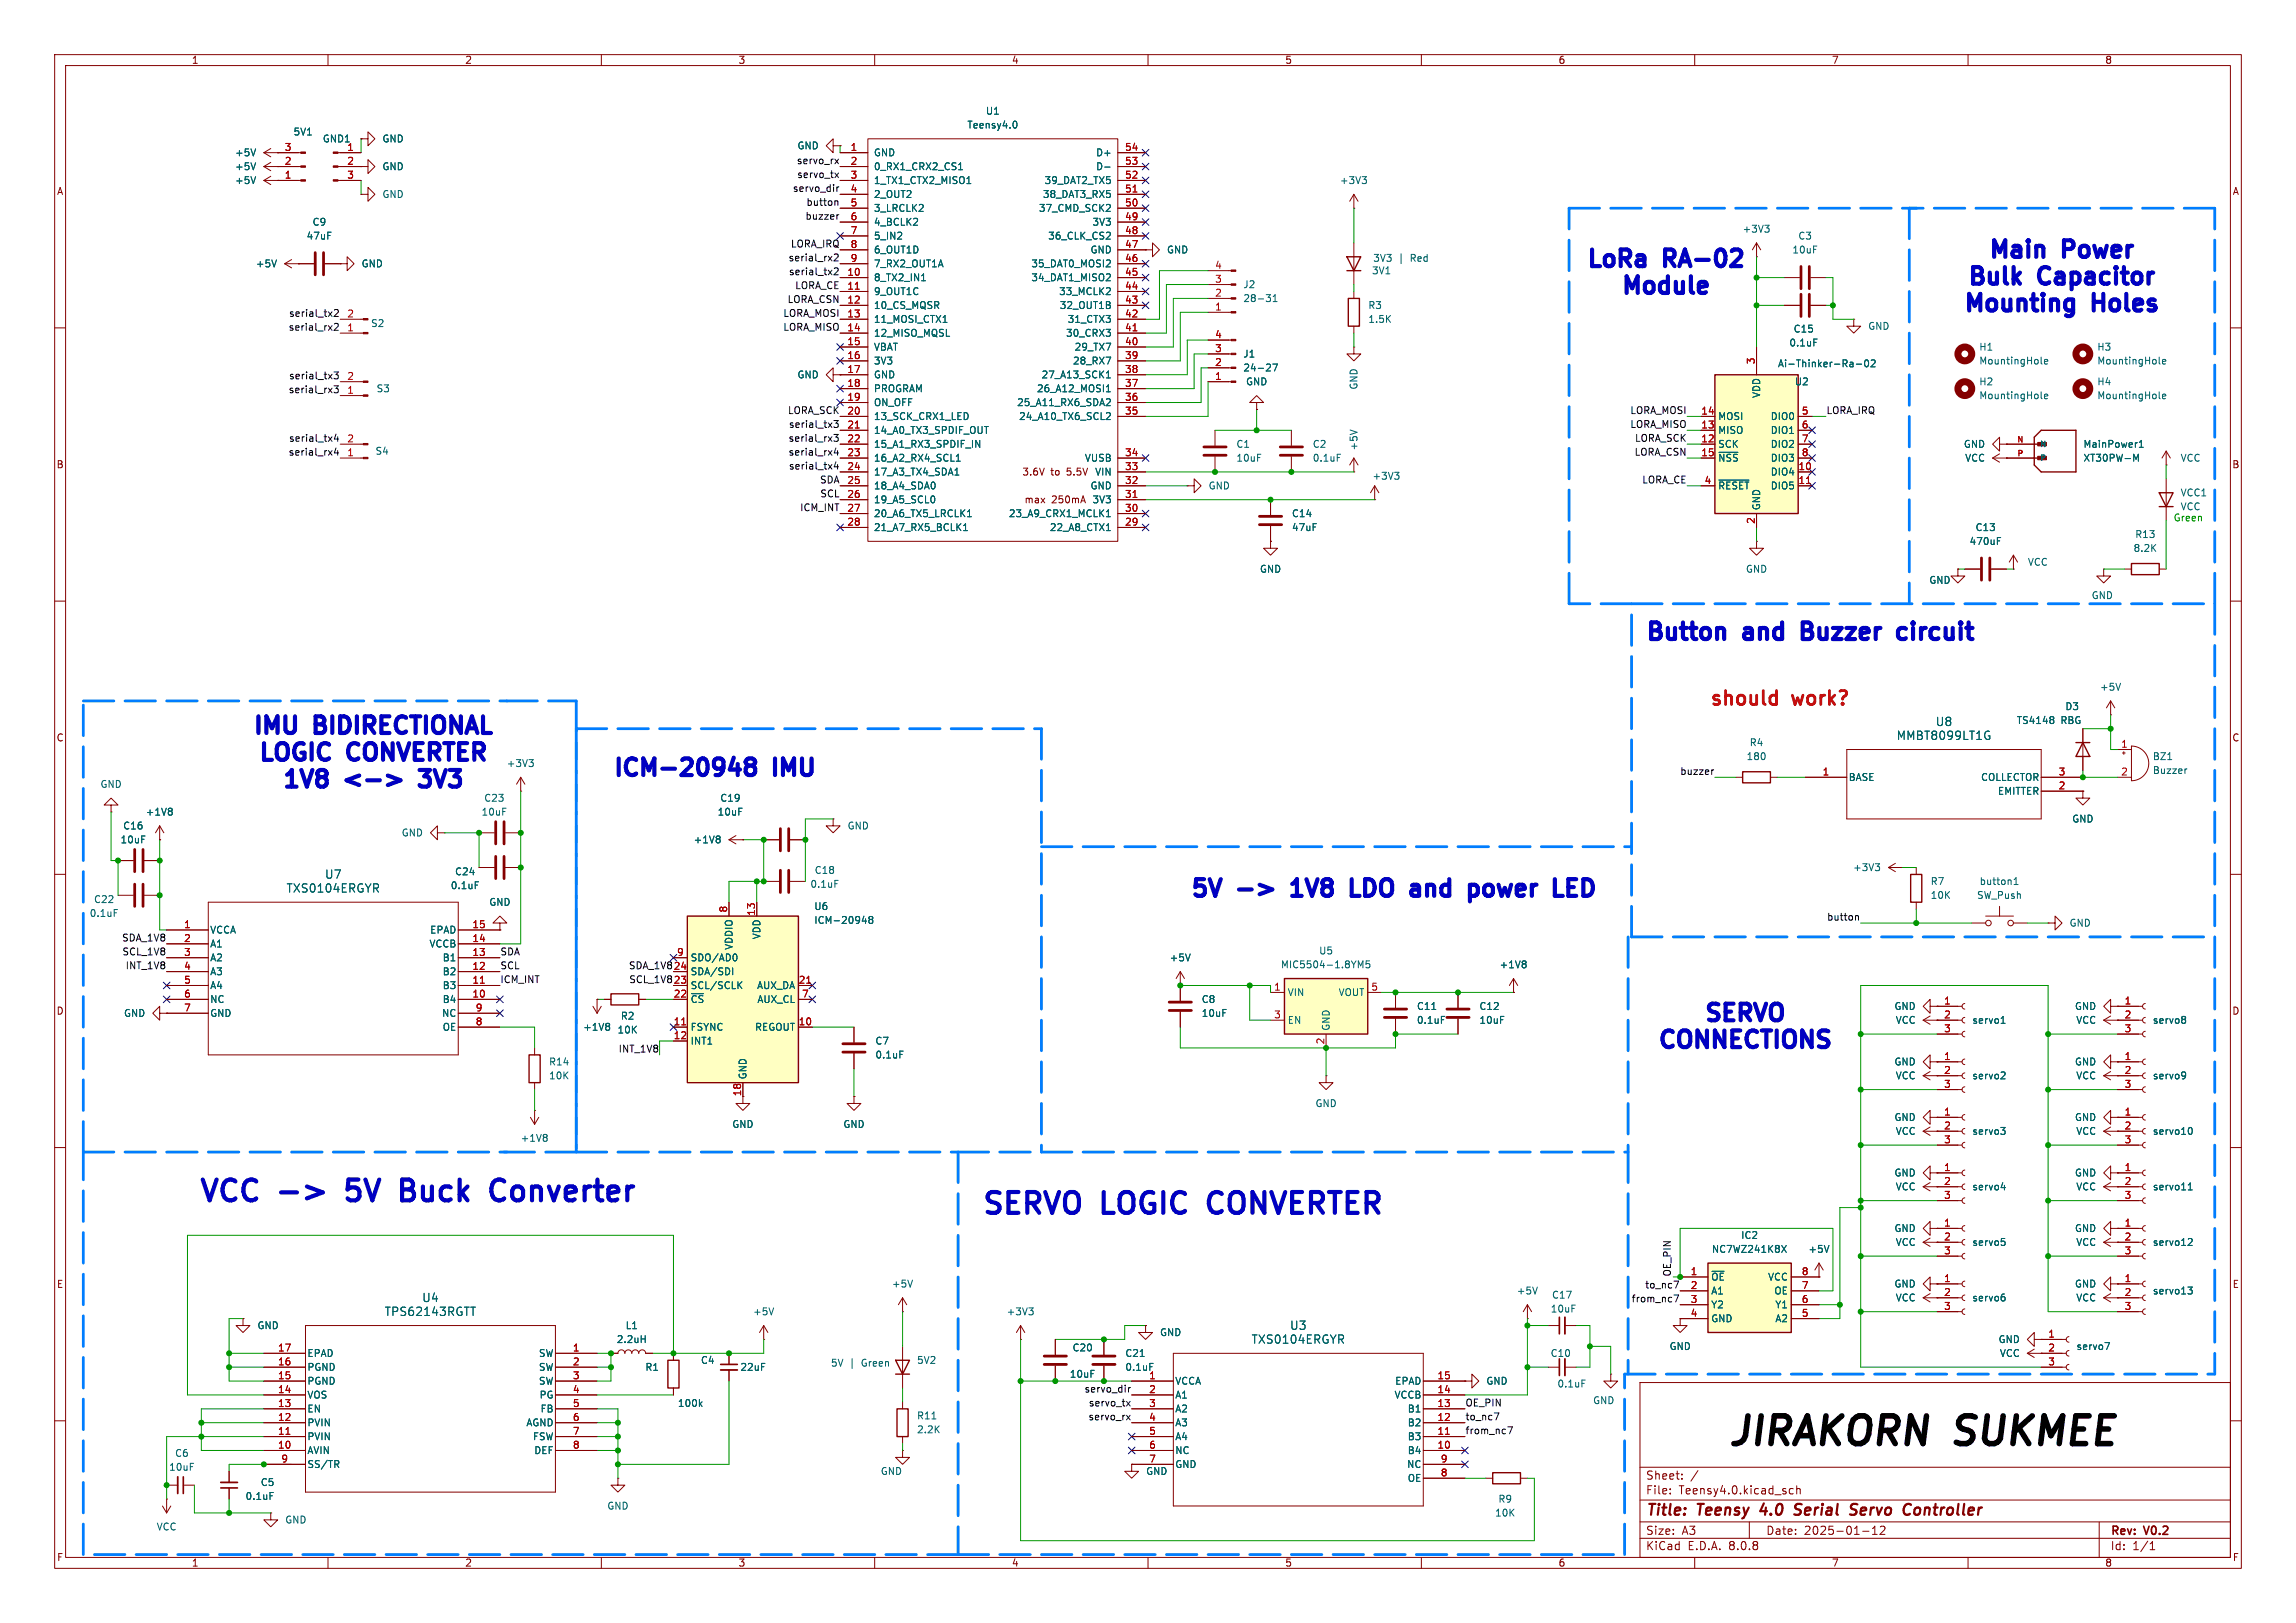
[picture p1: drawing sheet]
<svg xmlns="http://www.w3.org/2000/svg" width="420mm" height="297mm" viewBox="0 0 420 297" stroke-linecap="round" stroke-linejoin="round" font-family="sans-serif">
<defs><g id="words">
<text font-size="7.1" x="315.5" y="265.9">JIRAKORN SUKMEE</text>
<g font-size="5.3" fill="#0000c2">
<text x="36" y="221">VCC</text>
<text x="65.1" y="221">5V</text>
<text x="76.5" y="221">Buck</text>
<text x="94.5" y="221">Converter</text>
<text x="179.2" y="223.3">SERVO</text>
<text x="201.7" y="223.3">LOGIC</text>
<text x="222.7" y="223.3">CONVERTER</text>
</g>
<g font-size="4.2" fill="#0000c2">
<text x="289.7" y="50">LoRa</text>
<text x="304.7" y="50">RA-02</text>
<text x="359.4" y="53.2">Bulk</text>
<text x="363.2" y="48.3">Main</text>
<text x="373.2" y="53.2">Capacitor</text>
<text x="377.7" y="48.3">Power</text>
<text x="296" y="54.9">Module</text>
<text x="358.6" y="58.1">Mounting</text>
<text x="383.1" y="58.1">Holes</text>
<text x="300.5" y="118.2">Button</text>
<text x="319.3" y="118.2">and</text>
<text x="331.6" y="118.2">Buzzer</text>
<text x="350.8" y="118.2">circuit</text>
<text x="45.7" y="135.4">IMU</text>
<text x="57.8" y="135.4">BIDIRECTIONAL</text>
<text x="46.7" y="140.3">LOGIC</text>
<text x="63.9" y="140.3">CONVERTER</text>
<text x="111.6" y="143.1">ICM-20948</text>
<text x="141.9" y="143.1">IMU</text>
<text x="51.1" y="145.2">1V8</text>
<text x="63.5" y="145.2">&lt;-&gt;</text>
<text x="78.8" y="145.2">3V3</text>
<text x="217.2" y="165.2">5V</text>
<text x="238.3" y="165.2">1V8</text>
<text x="250.7" y="165.2">LDO</text>
<text x="263.4" y="165.2">and</text>
<text x="275.7" y="165.2">power</text>
<text x="311.2" y="188">SERVO</text>
<text x="302.7" y="192.9">CONNECTIONS</text>
</g>
<g font-size="3.5" fill="#f00">
<text x="312.5" y="129.8">should</text>
<text x="328" y="129.8">work?</text>
</g>
<g font-size="2.8" fill="#840000">
<text x="301" y="277.9">Title:</text>
<text x="310.6" y="277.9">Teensy</text>
<text x="322.9" y="277.9">4.0</text>
<text x="330" y="277.9">Serial</text>
<text x="341" y="277.9">Servo</text>
<text x="351.5" y="277.9">Controller</text>
</g>
<g font-size="2.1" fill="#006464">
<text x="346.9" y="135.6">MMBT8099LT1G</text>
<text x="354" y="133.1">U8</text>
<text x="59.4" y="161">U7</text>
<text x="52.3" y="163.6">TXS0104ERGYR</text>
<text x="77.1" y="238.5">U4</text>
<text x="70.3" y="241">TPS62143RGTT</text>
<text x="235.9" y="243.6">U3</text>
<text x="228.9" y="246.1">TXS0104ERGYR</text>
</g>
<g font-size="2.1" fill="#840000">
<text x="301" y="273.7">File:</text>
<text x="301" y="271">Sheet:</text>
<text x="307.1" y="273.7">Teensy4.0.kicad_sch</text>
<text x="301" y="281.1">Size:</text>
<text x="307.6" y="281.1">A3</text>
<text x="323" y="281.1">Date:</text>
<text x="330" y="281.1">2025-01-12</text>
<text x="386" y="281.3">Rev:</text>
<text x="392.4" y="281.3">V0.2</text>
<text x="301" y="283.9">KiCad</text>
<text x="308.7" y="283.9">E.D.A.</text>
<text x="316.3" y="283.9">8.0.8</text>
<text x="386" y="283.9">Id:</text>
<text x="390.1" y="283.9">1/1</text>
</g>
<g font-size="1.8" fill="#840000">
<text x="35" y="11.9">1</text>
<text x="85" y="11.9">2</text>
<text x="135" y="11.9">3</text>
<text x="185" y="11.9">4</text>
<text x="235" y="11.9">5</text>
<text x="285" y="11.9">6</text>
<text x="335" y="11.9">7</text>
<text x="385" y="11.9">8</text>
<text x="10.3" y="35.9">A</text>
<text x="408.3" y="35.9">A</text>
<text x="10.3" y="85.9">B</text>
<text x="186.9" y="87.2">3.6V</text>
<text x="192.2" y="87.2">to</text>
<text x="195.3" y="87.2">5.5V</text>
<text x="408.2" y="85.9">B</text>
<text x="187.3" y="92.3">max</text>
<text x="192.4" y="92.3">250mA</text>
<text x="10.3" y="135.9">C</text>
<text x="408.2" y="135.9">C</text>
<text x="10.3" y="185.9">D</text>
<text x="408.2" y="185.9">D</text>
<text x="10.3" y="235.9">E</text>
<text x="408.3" y="235.9">E</text>
<text x="10.3" y="285.9">F</text>
<text x="35" y="286.9">1</text>
<text x="85" y="286.9">2</text>
<text x="135" y="286.9">3</text>
<text x="185" y="286.9">4</text>
<text x="235" y="286.9">5</text>
<text x="285" y="286.9">6</text>
<text x="335" y="286.9">7</text>
<text x="385" y="286.9">8</text>
<text x="408.3" y="285.9">F</text>
</g>
<g font-size="1.8" fill="#006464">
<text x="176.9" y="23.7">Teensy4.0</text>
<text x="180.2" y="21.2">U1</text>
<text x="42.9" y="28.8">+5V</text>
<text x="53.6" y="25">5V1</text>
<text x="59" y="26.3">GND1</text>
<text x="69.9" y="26.3">GND</text>
<text x="145.8" y="27.5">GND</text>
<text x="159.8" y="28.8">GND</text>
<text x="200.4" y="28.8">D+</text>
<text x="42.9" y="33.9">+5V</text>
<text x="42.9" y="31.3">+5V</text>
<text x="69.9" y="31.3">GND</text>
<text x="159.8" y="31.3">0_RX1_CRX2_CS1</text>
<text x="159.8" y="33.9">1_TX1_CTX2_MISO1</text>
<text x="191" y="33.9">39_DAT2_TX5</text>
<text x="200.4" y="31.3">D-</text>
<text x="245" y="33.9">+3V3</text>
<text x="57.1" y="41.5">C9</text>
<text x="69.9" y="36.4">GND</text>
<text x="159.8" y="39">3_LRCLK2</text>
<text x="159.8" y="41.5">4_BCLK2</text>
<text x="159.8" y="36.4">2_OUT2</text>
<text x="189.9" y="39">37_CMD_SCK2</text>
<text x="190.7" y="36.4">38_DAT3_RX5</text>
<text x="199.7" y="41.5">3V3</text>
<text x="56" y="44">47uF</text>
<text x="159.8" y="44">5_IN2</text>
<text x="159.8" y="46.6">6_OUT1D</text>
<text x="191.6" y="44">36_CLK_CS2</text>
<text x="199.4" y="46.6">GND</text>
<text x="213.4" y="46.6">GND</text>
<text x="318.7" y="42.8">+3V3</text>
<text x="327.8" y="46.6">10uF</text>
<text x="328.9" y="44">C3</text>
<text x="46.7" y="49.1">+5V</text>
<text x="66" y="49.1">GND</text>
<text x="159.8" y="51.7">8_TX2_IN1</text>
<text x="159.8" y="49.1">7_RX2_OUT1A</text>
<text x="188.6" y="51.7">34_DAT1_MISO2</text>
<text x="188.6" y="49.1">35_DAT0_MOSI2</text>
<text x="227.3" y="52.9">J2</text>
<text x="250.9" y="50.4">3V1</text>
<text x="251.1" y="48.1">3V3</text>
<text x="255.8" y="48.1">|</text>
<text x="258.2" y="48.1">Red</text>
<text x="159.8" y="54.2">9_OUT1C</text>
<text x="159.8" y="56.7">10_CS_MQSR</text>
<text x="159.8" y="59.3">11_MOSI_CTX1</text>
<text x="193.6" y="54.2">33_MCLK2</text>
<text x="193.8" y="56.7">32_OUT1B</text>
<text x="195.2" y="59.3">31_CTX3</text>
<text x="227.3" y="55.5">28-31</text>
<text x="250.2" y="56.7">R3</text>
<text x="250.2" y="59.3">1.5K</text>
<text x="67.8" y="60">S2</text>
<text x="159.8" y="61.8">12_MISO_MQSL</text>
<text x="159.8" y="64.4">VBAT</text>
<text x="194.9" y="61.8">30_CRX3</text>
<text x="196.5" y="64.4">29_TX7</text>
<text x="227.3" y="65.6">J1</text>
<text x="327.2" y="63.6">0.1uF</text>
<text x="328" y="61.1">C15</text>
<text x="341.6" y="60.6">GND</text>
<text x="362" y="64.4">H1</text>
<text x="383.5" y="64.4">H3</text>
<text x="68.8" y="72">S3</text>
<text x="145.8" y="69.4">GND</text>
<text x="159.8" y="66.9">3V3</text>
<text x="159.8" y="69.4">GND</text>
<text x="159.8" y="72">PROGRAM</text>
<text x="189.6" y="72">26_A12_MOSI1</text>
<text x="190.4" y="69.4">27_A13_SCK1</text>
<text x="196.2" y="66.9">28_RX7</text>
<text x="227.3" y="68.2">24-27</text>
<text x="227.8" y="70.7">GND</text>
<text x="248.5" y="71.4" transform="rotate(-90 248.5 71.4)">GND</text>
<text x="325.1" y="67.4">Ai-Thinker-Ra-02</text>
<text x="328.2" y="70.7">U2</text>
<text x="362" y="66.9">MountingHole</text>
<text x="362" y="70.7">H2</text>
<text x="383.5" y="66.9">MountingHole</text>
<text x="383.5" y="70.7">H4</text>
<text x="159.8" y="74.5">ON_OFF</text>
<text x="159.8" y="77.1">13_SCK_CRX1_LED</text>
<text x="186" y="74.5">25_A11_RX6_SDA2</text>
<text x="186.3" y="77.1">24_A10_TX6_SCL2</text>
<text x="314.2" y="77.1">MOSI</text>
<text x="322.2" y="72.9" transform="rotate(-90 322.2 72.9)">VDD</text>
<text x="323.8" y="77.1">DIO0</text>
<text x="362" y="73.3">MountingHole</text>
<text x="383.5" y="73.3">MountingHole</text>
<text x="68.6" y="83.4">S4</text>
<text x="159.8" y="79.6">14_A0_TX3_SPDIF_OUT</text>
<text x="159.8" y="82.1">15_A1_RX3_SPDIF_IN</text>
<text x="226.1" y="82.1">C1</text>
<text x="240" y="82.1">C2</text>
<text x="248.5" y="82.5" transform="rotate(-90 248.5 82.5)">+5V</text>
<text x="314.2" y="82.1">SCK</text>
<text x="314.2" y="79.6">MISO</text>
<text x="323.8" y="79.6">DIO1</text>
<text x="323.8" y="82.1">DIO2</text>
<text x="359.1" y="82.1">GND</text>
<text x="381" y="82.1">MainPower1</text>
<text x="159.8" y="84.7">16_A2_RX4_SCL1</text>
<text x="159.8" y="87.2">17_A3_TX4_SDA1</text>
<text x="159.8" y="89.8">18_A4_SDA0</text>
<text x="198.4" y="84.7">VUSB</text>
<text x="199.4" y="89.8">GND</text>
<text x="200.2" y="87.2">VIN</text>
<text x="221" y="89.8">GND</text>
<text x="226.1" y="84.7">10uF</text>
<text x="240" y="84.7">0.1uF</text>
<text x="251" y="88">+3V3</text>
<text x="314.2" y="84.7">~{NSS}</text>
<text x="314.2" y="89.8">~{RESET}</text>
<text x="323.8" y="87.2">DIO4</text>
<text x="323.8" y="89.8">DIO5</text>
<text x="323.8" y="84.7">DIO3</text>
<text x="359.4" y="84.7">VCC</text>
<text x="381" y="84.7">XT30PW-M</text>
<text x="398.8" y="84.7">VCC</text>
<text x="159.8" y="92.3">19_A5_SCL0</text>
<text x="159.8" y="94.8">20_A6_TX5_LRCLK1</text>
<text x="184.4" y="94.8">23_A9_CRX1_MCLK1</text>
<text x="199.7" y="92.3">3V3</text>
<text x="236.2" y="94.8">C14</text>
<text x="322.2" y="93.5" transform="rotate(-90 322.2 93.5)">GND</text>
<text x="398.8" y="91">VCC1</text>
<text x="159.8" y="97.4">21_A7_RX5_BCLK1</text>
<text x="191.9" y="97.4">22_A8_CTX1</text>
<text x="236.2" y="97.4">47uF</text>
<text x="360.2" y="99.9">470uF</text>
<text x="361.3" y="97.4">C13</text>
<text x="390.2" y="101.2">8.2K</text>
<text x="390.5" y="98.7">R13</text>
<text x="230.4" y="105">GND</text>
<text x="319.3" y="105">GND</text>
<text x="352.8" y="107">GND</text>
<text x="370.8" y="103.7">VCC</text>
<text x="382.5" y="109.8">GND</text>
<text x="377.7" y="130.1">D3</text>
<text x="384" y="126.6">+5V</text>
<text x="320" y="136.8">R4</text>
<text x="368.8" y="132.7">TS4148</text>
<text x="377" y="132.7">RBG</text>
<text x="92.6" y="140.6">+3V3</text>
<text x="319.4" y="139.3">180</text>
<text x="338.1" y="143.1">BASE</text>
<text x="362.3" y="143.1">COLLECTOR</text>
<text x="393.7" y="139.3">BZ1</text>
<text x="393.7" y="141.8">Buzzer</text>
<text x="18.3" y="144.4">GND</text>
<text x="26.6" y="149.5">+1V8</text>
<text x="88" y="149.5">10uF</text>
<text x="88.5" y="146.9">C23</text>
<text x="131.2" y="149.5">10uF</text>
<text x="131.7" y="146.9">C19</text>
<text x="365.4" y="145.6">EMITTER</text>
<text x="22" y="154.5">10uF</text>
<text x="22.4" y="152">C16</text>
<text x="73.4" y="153.3">GND</text>
<text x="126.8" y="154.5">+1V8</text>
<text x="154.9" y="152">GND</text>
<text x="379" y="150.7">GND</text>
<text x="83.1" y="160.4">C24</text>
<text x="148.9" y="160.1">C18</text>
<text x="338.9" y="159.6">+3V3</text>
<text x="16.3" y="168">0.1uF</text>
<text x="17.1" y="165.5">C22</text>
<text x="82.4" y="162.9">0.1uF</text>
<text x="89.4" y="166">GND</text>
<text x="148.1" y="162.7">0.1uF</text>
<text x="148.9" y="166.7">U6</text>
<text x="353.1" y="162.2">R7</text>
<text x="353.1" y="164.7">10K</text>
<text x="361.5" y="164.7">SW_Push</text>
<text x="362" y="162.2">button1</text>
<text x="38.4" y="171">VCCA</text>
<text x="38.4" y="173.6">A1</text>
<text x="78.5" y="173.6">VCCB</text>
<text x="78.6" y="171">EPAD</text>
<text x="134.2" y="173.9" transform="rotate(-90 134.2 173.9)">VDDIO</text>
<text x="139.3" y="172" transform="rotate(-90 139.3 172)">VDD</text>
<text x="148.9" y="169.3">ICM-20948</text>
<text x="378.5" y="169.8">GND</text>
<text x="38.4" y="176.1">A2</text>
<text x="38.4" y="178.7">A3</text>
<text x="80.9" y="178.7">B2</text>
<text x="80.9" y="176.1">B1</text>
<text x="126.2" y="178.7">SDA/SDI</text>
<text x="126.2" y="176.1">SDO/AD0</text>
<text x="213.9" y="176.1">+5V</text>
<text x="234.2" y="177.4">MIC5504-1.8YM5</text>
<text x="241.2" y="174.9">U5</text>
<text x="274.2" y="177.4">+1V8</text>
<text x="38.4" y="181.2">A4</text>
<text x="38.4" y="183.7">NC</text>
<text x="80.9" y="183.7">B4</text>
<text x="80.9" y="181.2">B3</text>
<text x="126.2" y="183.7">~{CS}</text>
<text x="126.2" y="181.2">SCL/SCLK</text>
<text x="138.4" y="181.2">AUX_DA</text>
<text x="138.4" y="183.7">AUX_CL</text>
<text x="219.7" y="183.7">C8</text>
<text x="235.5" y="182.5">VIN</text>
<text x="244.8" y="182.5">VOUT</text>
<text x="259.1" y="185">C11</text>
<text x="270.5" y="185">C12</text>
<text x="346.4" y="185">GND</text>
<text x="379.5" y="185">GND</text>
<text x="22.6" y="186.3">GND</text>
<text x="38.4" y="186.3">GND</text>
<text x="80.8" y="186.3">NC</text>
<text x="80.9" y="188.8">OE</text>
<text x="106.6" y="188.8">+1V8</text>
<text x="112.9" y="189.3">10K</text>
<text x="113.5" y="186.8">R2</text>
<text x="126.2" y="188.8">FSYNC</text>
<text x="126.2" y="191.4">INT1</text>
<text x="138" y="188.8">REGOUT</text>
<text x="160" y="191.4">C7</text>
<text x="219.7" y="186.3">10uF</text>
<text x="235.5" y="187.6">EN</text>
<text x="243.4" y="188.7" transform="rotate(-90 243.4 188.7)">GND</text>
<text x="259.1" y="187.6">0.1uF</text>
<text x="270.5" y="187.6">10uF</text>
<text x="346.7" y="187.6">VCC</text>
<text x="360.7" y="187.6">servo1</text>
<text x="379.7" y="187.6">VCC</text>
<text x="393.7" y="187.6">servo8</text>
<text x="100.3" y="195.2">R14</text>
<text x="100.3" y="197.7">10K</text>
<text x="136.8" y="197.6" transform="rotate(-90 136.8 197.6)">GND</text>
<text x="160" y="193.9">0.1uF</text>
<text x="346.4" y="195.2">GND</text>
<text x="346.7" y="197.7">VCC</text>
<text x="360.7" y="197.7">servo2</text>
<text x="379.5" y="195.2">GND</text>
<text x="379.7" y="197.7">VCC</text>
<text x="393.7" y="197.7">servo9</text>
<text x="240.5" y="202.8">GND</text>
<text x="95.1" y="209.1">+1V8</text>
<text x="133.9" y="206.6">GND</text>
<text x="154.2" y="206.6">GND</text>
<text x="346.4" y="205.3">GND</text>
<text x="346.7" y="207.9">VCC</text>
<text x="360.7" y="207.9">servo3</text>
<text x="379.5" y="205.3">GND</text>
<text x="379.7" y="207.9">VCC</text>
<text x="393.7" y="207.9">servo10</text>
<text x="346.4" y="215.5">GND</text>
<text x="379.5" y="215.5">GND</text>
<text x="346.7" y="218">VCC</text>
<text x="360.7" y="218">servo4</text>
<text x="379.7" y="218">VCC</text>
<text x="393.7" y="218">servo11</text>
<text x="318.4" y="226.9">IC2</text>
<text x="346.4" y="225.7">GND</text>
<text x="379.5" y="225.7">GND</text>
<text x="313" y="229.5">NC7WZ241K8X</text>
<text x="330.7" y="229.5">+5V</text>
<text x="346.7" y="228.2">VCC</text>
<text x="360.7" y="228.2">servo5</text>
<text x="379.7" y="228.2">VCC</text>
<text x="393.7" y="228.2">servo12</text>
<text x="163.1" y="235.8">+5V</text>
<text x="277.4" y="237.1">+5V</text>
<text x="283.8" y="237.8">C17</text>
<text x="312.9" y="234.5">~{OE}</text>
<text x="312.9" y="237.1">A1</text>
<text x="312.9" y="239.6">Y2</text>
<text x="323.3" y="234.5">VCC</text>
<text x="324.5" y="237.1">OE</text>
<text x="324.7" y="239.6">Y1</text>
<text x="346.4" y="235.8">GND</text>
<text x="346.7" y="238.4">VCC</text>
<text x="360.7" y="238.4">servo6</text>
<text x="379.5" y="235.8">GND</text>
<text x="379.7" y="238.4">VCC</text>
<text x="393.7" y="237.1">servo13</text>
<text x="47" y="243.4">GND</text>
<text x="112.7" y="246">2.2uH</text>
<text x="114.3" y="243.4">L1</text>
<text x="137.7" y="240.9">+5V</text>
<text x="184" y="240.9">+3V3</text>
<text x="212.1" y="244.7">GND</text>
<text x="283.6" y="240.4">10uF</text>
<text x="312.9" y="242.2">GND</text>
<text x="324.7" y="242.2">A2</text>
<text x="365.5" y="246">GND</text>
<text x="56.1" y="251.1">PGND</text>
<text x="56.1" y="248.5">EPAD</text>
<text x="98.5" y="248.5">SW</text>
<text x="98.5" y="251.1">SW</text>
<text x="118" y="251.1">R1</text>
<text x="128.1" y="249.8">C4</text>
<text x="135.3" y="251.1">22uF</text>
<text x="151.9" y="250.3">5V</text>
<text x="155.4" y="250.3">|</text>
<text x="157.8" y="250.3">Green</text>
<text x="167.6" y="249.8">5V2</text>
<text x="196.1" y="247.5">C20</text>
<text x="205.7" y="248.5">C21</text>
<text x="205.7" y="251.1">0.1uF</text>
<text x="283.5" y="248.5">C10</text>
<text x="305.3" y="247.2">GND</text>
<text x="365.7" y="248.5">VCC</text>
<text x="379.7" y="247.2">servo7</text>
<text x="56.1" y="256.1">VOS</text>
<text x="56.1" y="253.6">PGND</text>
<text x="98.5" y="253.6">SW</text>
<text x="98.6" y="256.1">PG</text>
<text x="123.9" y="257.7">100k</text>
<text x="195.6" y="252.3">10uF</text>
<text x="214.9" y="253.6">VCCA</text>
<text x="214.9" y="256.1">A1</text>
<text x="255" y="256.1">VCCB</text>
<text x="255.1" y="253.6">EPAD</text>
<text x="271.8" y="253.6">GND</text>
<text x="284.8" y="254.1">0.1uF</text>
<text x="291.3" y="257.1">GND</text>
<text x="56.1" y="263.8">PVIN</text>
<text x="56.1" y="261.2">PVIN</text>
<text x="56.1" y="258.7">EN</text>
<text x="96.2" y="261.2">AGND</text>
<text x="97.4" y="263.8">FSW</text>
<text x="98.8" y="258.7">FB</text>
<text x="167.6" y="259.9">R11</text>
<text x="167.6" y="262.5">2.2K</text>
<text x="214.9" y="258.7">A2</text>
<text x="214.9" y="261.2">A3</text>
<text x="214.9" y="263.8">A4</text>
<text x="257.4" y="263.8">B3</text>
<text x="257.4" y="261.2">B2</text>
<text x="257.4" y="258.7">B1</text>
<text x="30.8" y="269.3">10uF</text>
<text x="31.9" y="266.8">C6</text>
<text x="56.1" y="266.3">AVIN</text>
<text x="56.1" y="268.8">SS/TR</text>
<text x="97.6" y="266.3">DEF</text>
<text x="214.9" y="266.3">NC</text>
<text x="214.9" y="268.8">GND</text>
<text x="257.3" y="268.8">NC</text>
<text x="257.4" y="266.3">B4</text>
<text x="44.8" y="274.7">0.1uF</text>
<text x="47.6" y="272.1">C5</text>
<text x="161" y="270.1">GND</text>
<text x="209.6" y="270.1">GND</text>
<text x="257.4" y="271.4">OE</text>
<text x="274" y="275.2">R9</text>
<text x="28.6" y="280.3">VCC</text>
<text x="52.1" y="279">GND</text>
<text x="111" y="276.5">GND</text>
<text x="273.4" y="277.7">10K</text>
</g>
<g font-size="1.8" fill="#a90000">
<text x="52" y="27.7">3</text>
<text x="63.4" y="27.7">1</text>
<text x="155.5" y="27.7">1</text>
<text x="205.7" y="27.7">54</text>
<text x="52" y="32.8">1</text>
<text x="52" y="30.2">2</text>
<text x="63.4" y="30.2">2</text>
<text x="63.4" y="32.8">3</text>
<text x="155.5" y="30.2">2</text>
<text x="155.5" y="32.8">3</text>
<text x="155.5" y="35.3">4</text>
<text x="205.7" y="35.3">51</text>
<text x="205.7" y="32.8">52</text>
<text x="205.7" y="30.2">53</text>
<text x="155.5" y="37.8">5</text>
<text x="155.5" y="40.4">6</text>
<text x="205.7" y="40.4">49</text>
<text x="205.7" y="37.8">50</text>
<text x="155.5" y="42.9">7</text>
<text x="155.5" y="45.5">8</text>
<text x="205.7" y="45.5">47</text>
<text x="205.7" y="42.9">48</text>
<text x="154.9" y="50.5">10</text>
<text x="154.9" y="53.1">11</text>
<text x="155.5" y="48">9</text>
<text x="205.7" y="53.1">44</text>
<text x="205.7" y="50.5">45</text>
<text x="205.7" y="48">46</text>
<text x="222.2" y="51.8">3</text>
<text x="222.2" y="49.3">4</text>
<text x="63.4" y="58.2">2</text>
<text x="154.9" y="55.6">12</text>
<text x="154.9" y="58.2">13</text>
<text x="205.7" y="58.2">42</text>
<text x="205.7" y="55.6">43</text>
<text x="222.2" y="56.9">1</text>
<text x="222.2" y="54.4">2</text>
<text x="63.4" y="60.7">1</text>
<text x="154.9" y="60.7">14</text>
<text x="154.9" y="63.2">15</text>
<text x="154.9" y="65.8">16</text>
<text x="205.7" y="65.8">39</text>
<text x="205.7" y="63.2">40</text>
<text x="205.7" y="60.7">41</text>
<text x="222.2" y="64.5">3</text>
<text x="222.2" y="62">4</text>
<text x="63.4" y="69.6">2</text>
<text x="154.9" y="68.3">17</text>
<text x="154.9" y="70.9">18</text>
<text x="205.7" y="70.9">37</text>
<text x="205.7" y="68.3">38</text>
<text x="222.2" y="69.6">1</text>
<text x="222.2" y="67.1">2</text>
<text x="321.1" y="66.7" transform="rotate(-90 321.1 66.7)">3</text>
<text x="63.4" y="72.1">1</text>
<text x="154.9" y="73.4">19</text>
<text x="154.9" y="75.9">20</text>
<text x="205.7" y="75.9">35</text>
<text x="205.7" y="73.4">36</text>
<text x="311.1" y="75.9">14</text>
<text x="329.5" y="75.9">5</text>
<text x="63.4" y="83.6">1</text>
<text x="63.4" y="81">2</text>
<text x="154.9" y="78.5">21</text>
<text x="154.9" y="81">22</text>
<text x="154.9" y="83.6">23</text>
<text x="205.7" y="83.6">34</text>
<text x="311.1" y="81">12</text>
<text x="311.1" y="78.5">13</text>
<text x="311.1" y="83.6">15</text>
<text x="329.5" y="78.5">6</text>
<text x="329.5" y="81">7</text>
<text x="329.5" y="83.6">8</text>
<text x="154.9" y="86.1">24</text>
<text x="154.9" y="88.6">25</text>
<text x="205.7" y="88.6">32</text>
<text x="205.7" y="86.1">33</text>
<text x="311.7" y="88.6">4</text>
<text x="328.9" y="86.1">10</text>
<text x="328.9" y="88.6">11</text>
<text x="154.9" y="91.2">26</text>
<text x="154.9" y="93.7">27</text>
<text x="205.7" y="93.7">30</text>
<text x="205.7" y="91.2">31</text>
<text x="321.1" y="96" transform="rotate(-90 321.1 96)">2</text>
<text x="154.9" y="96.3">28</text>
<text x="205.7" y="96.3">29</text>
<text x="387.9" y="136.9">1</text>
<text x="333.3" y="142">1</text>
<text x="376.5" y="142">3</text>
<text x="387.9" y="142">2</text>
<text x="376.5" y="144.5">2</text>
<text x="133.1" y="167.1" transform="rotate(-90 133.1 167.1)">8</text>
<text x="138.2" y="167.7" transform="rotate(-90 138.2 167.7)">13</text>
<text x="33.6" y="169.9">1</text>
<text x="33.6" y="172.5">2</text>
<text x="86.3" y="172.5">14</text>
<text x="86.3" y="169.9">15</text>
<text x="33.6" y="175">3</text>
<text x="33.6" y="177.5">4</text>
<text x="86.3" y="177.5">12</text>
<text x="86.3" y="175">13</text>
<text x="123.1" y="177.5">24</text>
<text x="123.8" y="175">9</text>
<text x="33.6" y="180.1">5</text>
<text x="33.6" y="182.6">6</text>
<text x="33.6" y="185.2">7</text>
<text x="86.3" y="182.6">10</text>
<text x="86.3" y="180.1">11</text>
<text x="86.9" y="185.2">9</text>
<text x="123.1" y="182.6">22</text>
<text x="123.1" y="180.1">23</text>
<text x="146" y="180.1">21</text>
<text x="146.6" y="182.6">7</text>
<text x="233" y="181.4">1</text>
<text x="250.8" y="181.4">5</text>
<text x="355.5" y="183.9">1</text>
<text x="388.5" y="183.9">1</text>
<text x="86.9" y="187.7">8</text>
<text x="123.1" y="187.7">11</text>
<text x="123.1" y="190.2">12</text>
<text x="146" y="187.7">10</text>
<text x="233" y="186.4">3</text>
<text x="242.3" y="191.2" transform="rotate(-90 242.3 191.2)">2</text>
<text x="355.5" y="186.4">2</text>
<text x="355.5" y="189">3</text>
<text x="388.5" y="186.4">2</text>
<text x="388.5" y="189">3</text>
<text x="355.5" y="194.1">1</text>
<text x="355.5" y="196.6">2</text>
<text x="388.5" y="194.1">1</text>
<text x="388.5" y="196.6">2</text>
<text x="135.6" y="200.7" transform="rotate(-90 135.6 200.7)">18</text>
<text x="355.5" y="199.1">3</text>
<text x="388.5" y="199.1">3</text>
<text x="355.5" y="204.2">1</text>
<text x="355.5" y="206.8">2</text>
<text x="355.5" y="209.3">3</text>
<text x="388.5" y="204.2">1</text>
<text x="388.5" y="206.8">2</text>
<text x="388.5" y="209.3">3</text>
<text x="355.5" y="214.4">1</text>
<text x="388.5" y="214.4">1</text>
<text x="355.5" y="216.9">2</text>
<text x="355.5" y="219.5">3</text>
<text x="388.5" y="216.9">2</text>
<text x="388.5" y="219.5">3</text>
<text x="355.5" y="224.5">1</text>
<text x="355.5" y="227.1">2</text>
<text x="388.5" y="224.5">1</text>
<text x="388.5" y="227.1">2</text>
<text x="309.2" y="233.4">1</text>
<text x="329.5" y="233.4">8</text>
<text x="355.5" y="229.6">3</text>
<text x="388.5" y="229.6">3</text>
<text x="309.2" y="236">2</text>
<text x="309.2" y="238.5">3</text>
<text x="329.5" y="238.5">6</text>
<text x="329.5" y="236">7</text>
<text x="355.5" y="234.7">1</text>
<text x="355.5" y="237.2">2</text>
<text x="355.5" y="239.8">3</text>
<text x="388.5" y="234.7">1</text>
<text x="388.5" y="237.2">2</text>
<text x="388.5" y="239.8">3</text>
<text x="309.2" y="241">4</text>
<text x="329.5" y="241">5</text>
<text x="374.6" y="244.9">1</text>
<text x="50.8" y="249.9">16</text>
<text x="50.8" y="247.4">17</text>
<text x="104.7" y="247.4">1</text>
<text x="104.7" y="249.9">2</text>
<text x="374.6" y="247.4">2</text>
<text x="374.6" y="249.9">3</text>
<text x="50.8" y="257.6">13</text>
<text x="50.8" y="255">14</text>
<text x="50.8" y="252.5">15</text>
<text x="104.7" y="252.5">3</text>
<text x="104.7" y="255">4</text>
<text x="104.7" y="257.6">5</text>
<text x="210.1" y="252.5">1</text>
<text x="210.1" y="255">2</text>
<text x="210.1" y="257.6">3</text>
<text x="262.8" y="257.6">13</text>
<text x="262.8" y="255">14</text>
<text x="262.8" y="252.5">15</text>
<text x="50.8" y="262.6">11</text>
<text x="50.8" y="260.1">12</text>
<text x="104.7" y="260.1">6</text>
<text x="104.7" y="262.6">7</text>
<text x="210.1" y="260.1">4</text>
<text x="210.1" y="262.6">5</text>
<text x="262.8" y="262.6">11</text>
<text x="262.8" y="260.1">12</text>
<text x="50.8" y="265.2">10</text>
<text x="51.4" y="267.7">9</text>
<text x="104.7" y="265.2">8</text>
<text x="210.1" y="265.2">6</text>
<text x="210.1" y="267.7">7</text>
<text x="262.8" y="265.2">10</text>
<text x="263.5" y="267.7">9</text>
<text x="263.5" y="270.3">8</text>
</g>
<g font-size="1.8" fill="#0f0f0f">
<text x="144.9" y="35.2">servo_dir</text>
<text x="145.7" y="30.1">servo_rx</text>
<text x="145.7" y="32.7">servo_tx</text>
<text x="147.2" y="40.3">buzzer</text>
<text x="147.4" y="37.8">button</text>
<text x="144.2" y="47.9">serial_rx2</text>
<text x="144.6" y="45.4">LORA_IRQ</text>
<text x="144.2" y="50.5">serial_tx2</text>
<text x="145.4" y="53">LORA_CE</text>
<text x="52.8" y="58.1">serial_tx2</text>
<text x="143.2" y="58.1">LORA_MOSI</text>
<text x="144" y="55.5">LORA_CSN</text>
<text x="52.7" y="60.6">serial_rx2</text>
<text x="143.2" y="60.6">LORA_MISO</text>
<text x="52.8" y="69.5">serial_tx3</text>
<text x="52.7" y="72">serial_rx3</text>
<text x="144" y="75.9">LORA_SCK</text>
<text x="298.1" y="75.9">LORA_MOSI</text>
<text x="334" y="75.9">LORA_IRQ</text>
<text x="52.7" y="83.5">serial_rx4</text>
<text x="52.8" y="80.9">serial_tx4</text>
<text x="144.2" y="80.9">serial_rx3</text>
<text x="144.2" y="83.5">serial_rx4</text>
<text x="144.2" y="78.4">serial_tx3</text>
<text x="298.1" y="78.4">LORA_MISO</text>
<text x="298.9" y="83.5">LORA_CSN</text>
<text x="299" y="80.9">LORA_SCK</text>
<text x="144.2" y="86">serial_tx4</text>
<text x="149.9" y="88.6">SDA</text>
<text x="300.3" y="88.6">LORA_CE</text>
<text x="146.3" y="93.6">ICM_INT</text>
<text x="150" y="91.1">SCL</text>
<text x="307.3" y="141.9">buzzer</text>
<text x="22.2" y="172.4">SDA_1V8</text>
<text x="334.1" y="168.6">button</text>
<text x="22.3" y="174.9">SCL_1V8</text>
<text x="22.9" y="177.5">INT_1V8</text>
<text x="91.4" y="177.5">SCL</text>
<text x="91.4" y="174.9">SDA</text>
<text x="91.4" y="180">ICM_INT</text>
<text x="114.9" y="177.5">SDA_1V8</text>
<text x="115" y="180">SCL_1V8</text>
<text x="113.1" y="192.7">INT_1V8</text>
<text x="305.7" y="233.7" transform="rotate(-90 305.7 233.7)">OE_PIN</text>
<text x="298.4" y="238.4">from_nc7</text>
<text x="300.8" y="235.9">to_nc7</text>
<text x="198.3" y="254.9">servo_dir</text>
<text x="199.1" y="257.5">servo_tx</text>
<text x="268" y="257.5">OE_PIN</text>
<text x="199" y="260">servo_rx</text>
<text x="268" y="260">to_nc7</text>
<text x="268" y="262.5">from_nc7</text>
</g>
<g font-size="1.8" fill="#008400">
<text x="397.5" y="95.6">Green</text>
<text x="398.8" y="93.6">VCC</text>
</g>
<g font-size="1.4" fill="#a90000">
<text x="368.9" y="81">N</text>
<text x="368.9" y="83.6">P</text>
</g>
<g font-size="1.4" fill="#006464">
<text x="373.1" y="82">N</text>
<text x="373.1" y="84.6">P</text>
</g>
</g></defs>
<g fill="none" stroke="#840000" stroke-width=".18">
<path d="M10 10h400v277h-400zM12 12h396v273h-396zM60 10v2M110 10v2M160 10v2M210 10v2M260 10v2M310 10v2M360 10v2M221 49.5h4.2M221 52.1h4.2M221 54.6h4.2"/>
<path d="M221 57.2h4.2M339.1 58.4v1.3h1.3l-1.3 1.3-1.3-1.3h1.3M339.1 58.4h.1M10 60h2M408 60h2M396.2 85.1h.1M396.2 82.6v2.5M396.2 87.6v7.7M396.2 82.6l-.7 1.2M396.2 82.6l.8 1.2M10 110h2M408 110h2"/>
<path d="M381 133.4v7.6M387.3 137.2h2.6M388.2 137.8h.5M388.5 137.5v.5M389.9 136.5a3.2 3.2 0 0 1 3.2 3.2 3.2 3.2 0 0 1-3.2 3.2zM10 160h2M87.6 158.8h2.8M87.6 152.4h2.8M92.5 158.8h2.7M92.5 152.4h2.7M95.2 144.8h.1M95.2 142.2l-.7 1.3"/>
<path d="M95.2 142.2v2.6M95.2 142.2l.8 1.3M387.3 142.2h2.6M408 160h2M91.4 168.9h1.3l-1.3-1.3-1.2 1.3h1.2v1.3M91.4 170.2h.1M215.9 177.8v5.3M215.9 177.8l-.8 1.3M215.9 177.8l.8 1.3M276.9 179.1l-.8 1.2M276.9 179.1v2.5M276.9 179.1l.7 1.2"/>
<path d="M215.9 180.3h.1M215.9 185.2v2.8M242.6 196.9v1.2h1.2l-1.2 1.3-1.3-1.3h1.3M242.6 196.9h.1M276.9 181.6h.1M351.8 196.9l1.3 .7M351.8 196.9h7.1M351.8 186.7h7.1M351.8 186.7l1.3 .8M353.1 194.3v-1.3l-1.3 1.3 1.3 1.3v-1.3h1.2M353.1 184.2v-1.3l-1.3 1.3 1.3 1.2v-1.2h1.2M353.1 196.1l-1.3 .8"/>
<path d="M353.1 185.9l-1.3 .8M354.3 196.9h.1M354.3 194.3h.1M354.3 186.7h.1M354.3 184.2h.1M354.3 199.4h4.6M354.3 194.3h4.6M354.3 189.2h4.6M354.3 184.2h4.6M359.4 198.9l-.3 .1-.2 .4 .2 .3 .3 .2M359.4 196.3l-.3 .2-.2 .4 .2 .3 .3 .2M359.4 193.8l-.3 .2-.2 .3 .2 .4 .3 .1"/>
<path d="M359.4 188.7l-.3 .2-.2 .3 .2 .4 .3 .1M359.4 186.2l-.3 .1-.2 .4 .2 .3 .3 .2M359.4 183.6l-.3 .2-.2 .4 .2 .3 .3 .2M384.8 196.9h2.5M384.8 196.9l1.3 .7M384.8 186.7l1.3 .8M384.8 186.7h2.5M386.1 194.3v-1.3l-1.3 1.3 1.3 1.3v-1.3h1.2M386.1 184.2v-1.3l-1.3 1.3 1.3 1.2v-1.2h1.2M386.1 196.1l-1.3 .8M386.1 185.9l-1.3 .8M387.3 194.3h.1"/>
<path d="M387.3 196.9h.1M387.3 186.7h.1M387.3 184.2h.1M10 210h2M351.8 207l1.3 .8M351.8 207h7.1M351.8 217.2h7.1M351.8 217.2l1.3 .7M353.1 204.5v-1.3l-1.3 1.3 1.3 1.2v-1.2h1.2M353.1 214.6v-1.2l-1.3 1.2 1.3 1.3v-1.3h1.2M353.1 206.2l-1.3 .8M353.1 216.4l-1.3 .8"/>
<path d="M354.3 204.5h.1M354.3 207h.1M354.3 217.2h.1M354.3 214.6h.1M354.3 209.6h4.6M354.3 204.5h4.6M354.3 219.7h4.6M354.3 214.6h4.6M359.4 209l-.3 .2-.2 .4 .2 .3 .3 .2M359.4 206.5l-.3 .2-.2 .3 .2 .4 .3 .1M359.4 204l-.3 .1-.2 .4 .2 .3 .3 .2M359.4 219.2l-.3 .2-.2 .3 .2 .4 .3 .1"/>
<path d="M359.4 216.7l-.3 .1-.2 .4 .2 .3 .3 .2M359.4 214.1l-.3 .2-.2 .3 .2 .4 .3 .1M384.8 207h2.5M384.8 217.2l1.3 .7M384.8 217.2h2.5M384.8 207l1.3 .8M386.1 214.6v-1.2l-1.3 1.2 1.3 1.3v-1.3h1.2M386.1 204.5v-1.3l-1.3 1.3 1.3 1.2v-1.2h1.2M386.1 216.4l-1.3 .8M386.1 206.2l-1.3 .8M387.3 214.6h.1M387.3 217.2h.1"/>
<path d="M387.3 204.5h.1M387.3 207h.1M408 210h2M279.4 238.8l-.8 1.2M279.4 238.8v2.5M279.4 238.8l.8 1.2M351.8 237.5l1.3 .8M351.8 237.5h2.5M351.8 227.3l1.3 .8M351.8 227.3h7.1M353.1 224.8v-1.3l-1.3 1.3 1.3 1.3v-1.3h1.2M353.1 234.9v-1.2l-1.3 1.2 1.3 1.3v-1.3h1.2"/>
<path d="M353.1 236.7l-1.3 .8M353.1 226.6l-1.3 .7M354.3 237.5h.1M354.3 227.3h.1M354.3 224.8h.1M354.3 234.9h.1M354.3 229.9h4.6M354.3 224.8h4.6M359.4 229.4l-.3 .1-.2 .4 .2 .3 .3 .2M359.4 226.8l-.3 .2-.2 .3 .2 .4 .3 .1M359.4 224.3l-.3 .1-.2 .4 .2 .3 .3 .2M384.8 237.5h2.5"/>
<path d="M384.8 227.3h2.5M384.8 227.3l1.3 .8M384.8 237.5l1.3 .8M386.1 224.8v-1.3l-1.3 1.3 1.3 1.3v-1.3h1.2M386.1 234.9v-1.2l-1.3 1.2 1.3 1.3v-1.3h1.2M386.1 226.6l-1.3 .7M386.1 236.7l-1.3 .8M387.3 224.8h.1M387.3 227.3h.1M387.3 237.5h.1M387.3 234.9h.1M44.4 241.3v1.3h-1.2l1.2 1.2 1.3-1.2h-1.3"/>
<path d="M44.4 241.3h.1M48.3 247.6h7.6M48.3 257.8h7.6M48.3 255.3h7.6M48.3 252.7h7.6M48.3 250.2h7.6M55.9 242.6h45.7v30.4h-45.7zM101.6 247.6h7.6M101.6 257.8h7.6M101.6 255.3h7.6M101.6 252.7h7.6M101.6 250.2h7.6"/>
<path d="M133.3 247.6v2.1M133.3 250.7v2M165.1 246.4v7.6M268 252.7h1.2v-1.2l1.3 1.2-1.3 1.3v-1.3M268 252.7h.1M279.4 241.3h.1M283.2 250.2h2M286.3 250.2h2M300 253h108v32h-108zM10 260h2M29.7 275.6l.8 1.3M30.5 274.3h.1"/>
<path d="M30.5 271.8h2M30.5 274.3v2.6M31.2 275.6l-.7 1.3M33.5 271.8h2.1M41.9 269.2v2.1M41.9 272.3v2M48.3 265.4h7.6M48.3 262.9h7.6M48.3 260.3h7.6M48.3 268h7.6M49.5 276.9v1.2h-1.2l1.2 1.3 1.3-1.3h-1.3M49.5 276.9h.1"/>
<path d="M101.6 265.4h7.6M101.6 262.9h7.6M101.6 260.3h7.6M300 278.5h108M300 274.5h108M300 268.5h108M305.5 273.2v.2M305.5 272.5v.1M307.7 270.5v.2M307.7 269.8v.1M310.6 269.1l-1.3 1.9M320 278.5v3"/>
<path d="M328 272.5l-.4-.1-.3 .3v.4l.1 .2h.6M328.7 272.5l.2-.1 .3 .1 .1 .9M328.7 271.9v1.5M342.5 279.7l.4-.4v1.5M343.9 279.4l.6-.1 .2 .1 .1 .3-.9 1.1h.9M384 278.5v6.5M408 260h2M60 285v2M110 285v2M160 285v2M210 285v2M260 285v2"/>
<path d="M300 281.5h108M310 285v2M340.7 280.2h1.2M342.5 280.8h.9M360 285v2M393.3 283.6h.9M393.3 282.5l.4-.4v1.5"/>
</g>
<path d="M322.6 275.1l-.6 1.4h1.2M329.3 277a.85 .85 0 0 1-1.1 .1M329.3 275.2l-.7 .1a.46 .46 0 0 0-.2 .5 .46 .46 0 0 0 .3 .4l.6 .1M338.7 276.1l.6 .2a.49 .49 0 0 1 .3 .5 .49 .49 0 0 1-.5 .4h-.4M339.8 275.3a.85 .85 0 0 0-1.1 .1M350.9 275.9a.62 .62 0 0 0-.7 .4v.7a.52 .52 0 0 0 .8 .1" fill="none" stroke="#840000" stroke-width=".4"/>
<path d="M52.3 262.5h.7" fill="none" stroke="#a90000" stroke-width=".18"/>
<g fill="none" stroke="#006464" stroke-width=".18">
<path d="M231.6 53.9h.8l-.4 .5 .3 .1 .1 .4-.2 .3h-.4M232.9 55.2h.7M232.9 54.3l.3-.4v1.3M373.4 66.4l.2 .2M374 66.2l.6-.1-.1-.3h-.3l-.2 .2v.6h.5M395 66.4l.1 .2M395.6 66.2l.6-.1-.1-.3h-.4l-.1 .2v.6h.5M96.8 139h.7l-.4 .5M97.3 139.5l.2 .2v.3l-.2 .3M375.5 131.1l.2 .3-.2 .3 .2 .2v.3l-.2 .2M396.5 139h.8M400 140.7l-.2 .1"/>
<path d="M86.9 161.4h.6M217.7 174.6l-.4 1.2M278.9 175.8l.3 .3-.3 .3 .3 .2v.3l-.3 .2M366.1 187.3h.7M366.2 186.3l.2-.3v1.3M366.2 196.2h.5l.1 .3-.8 .9h.8M366 206.3h.8l-.4 .5M366.1 217.3h.7M366.5 206.8l.3 .2v.3l-.3 .3M366.7 216.9v.8M86.1 239.2h.9M281.2 235.5l-.4 1.3"/>
<path d="M366.1 226.6h.6M366.5 227.1l.3 .3v.3l-.3 .2M289.4 252.5h.6M49.4 273.1h.6M61.6 267.9l.4 .6M61.9 267.3l.1 .2-.1 .4"/>
</g>
<path d="M395 90.2h2.5l-1.3 2.5zM395 92.7h2.5M379.7 135.9h2.6M381 135.9l1.3 2.5h-2.6zM163.8 248.9h2.6l-1.3 2.6zM163.8 251.5h2.6" fill="none" stroke="#840000" stroke-width=".25"/>
<g fill="#840000" stroke="#840000" stroke-width=".18">
<path d="M225.2 49.4h.9v.3h-.9z"/>
<path d="M225.2 51.9h.9v.3h-.9z"/>
<path d="M225.2 54.5h.9v.2h-.9z"/>
<path d="M225.2 57h.9v.3h-.9z"/>
</g>
<path d="M90.7 150.4v4M90.7 156.7v4.1M92.2 150.4v4M92.2 156.7v4.1M213.9 184.9h4M213.9 183.4h4" fill="none" stroke="#840000" stroke-width=".51"/>
<path d="M131.8 250.7h3.1M286.3 248.7v3M32.5 270.3v3M40.4 271.3h3" fill="none" stroke="#840000" stroke-width=".33"/>
<path d="M131.8 249.7h3.1M285.2 248.7v3M33.5 270.3v3M40.4 272.3h3" fill="none" stroke="#840000" stroke-width=".3"/>
<g fill="none" stroke="#840000" stroke-width="1.3">
<circle cx="359.4" cy="64.8" r="1.27"/>
<circle cx="381" cy="64.8" r="1.27"/>
</g>
<path d="M313.7 68.6h15.2v25.4h-15.2z" fill="#ffffc2"/>
<path d="M246.4 47h2.5l-1.3 2.5zM246.4 49.5h2.5M246.6 54.6h2.1v5.1h-2.1zM313.7 68.6h15.2v25.4h-15.2zM372.1 80l1.3-1.3h6.3v7.7h-6.3l-1.3-1.3zM372.1 81.3h1.9M372.1 83.8h1.9M389.9 103.1h5.1v2.1h-5.1zM164.1 257.8h2v5.1h-2zM273 269.5h5.1v2h-5.1z" fill="none" stroke="#840000" stroke-width=".25"/>
<g fill="none" stroke="#840000" stroke-width=".18">
<path d="M152.4 26.7v-1.3l-1.3 1.3 1.3 1.2v-1.2h1.3M153.7 26.7h.1M247.6 38.1h.1M247.6 35.6v2.5M247.6 35.6l-.7 1.2M247.6 35.6l.8 1.2M62.2 48.3h1.3v-1.3l1.3 1.3-1.3 1.2v-1.2M62.2 48.3h.1M247.6 44.5v7.6M247.6 53.3v1.3M247.6 59.7v1.3M321.3 47h.1"/>
<path d="M321.3 44.5v2.5M321.3 44.5l-.8 1.2M321.3 44.5l.8 1.2M326.4 50.8h2.8M331.2 50.8h2.8M221 62.2h4.2M221 64.8h4.2M221 67.3h4.2M221 69.9h4.2M222.2 78.7v2.8M229.9 73.7h1.2l-1.2-1.3-1.3 1.3h1.3v1.2M229.9 74.9h.1"/>
<path d="M236.2 78.7v2.8M247.6 63.5v1.3h1.3l-1.3 1.2-1.2-1.2h1.2M247.6 63.5h.1M311.1 78.7h2.6M311.1 76.2h2.6M321.3 63.5v5.1M328.9 78.7h2.6M328.9 76.2h2.6M217.2 88.9h1.2v-1.3l1.3 1.3-1.3 1.3v-1.3M217.2 88.9h.1M222.2 83.6v2.8M232.4 99.1v1.2h1.3l-1.3 1.3-1.3-1.3h1.3"/>
<path d="M232.4 99.1h.1M232.4 91.4v2.8M232.4 96.3v2.8M236.2 83.6v2.8M247.6 86.4h.1M247.6 83.8v2.6M247.6 83.8l-.7 1.3M247.6 83.8l.8 1.3M251.5 91.4h.1M251.5 88.9l-.8 1.3M251.5 88.9v2.5M251.5 88.9l.7 1.3"/>
<path d="M311.1 88.9h2.6M311.1 81.3h2.6M311.1 83.8h2.6M321.3 94v2.5M328.9 86.4h2.6M328.9 88.9h2.6M328.9 81.3h2.6M328.9 83.8h2.6M364.5 83.8h7.6M364.5 83.8l1.3 .8M365.8 81.3v-1.3l-1.3 1.3 1.3 1.3v-1.3h1.2M365.8 83.1l-1.3 .7"/>
<path d="M367 83.8h.1M367 81.3h.1M367 81.3h5.1M359.4 104.1h2.8M364.2 104.1h2.8M368.3 104.1h.1M368.3 101.6l-.8 1.3M368.3 101.6v2.5M368.3 101.6l.8 1.3M388.6 104.1h1.3M395 104.1h1.2M20.3 147.3h1.3l-1.3-1.2-1.3 1.2h1.3v1.3"/>
<path d="M20.3 148.6h.1M21.6 157.5h2.8M26.4 157.5h2.8M29.2 153.7h.1M29.2 151.1l-.8 1.3M29.2 151.1v2.6M29.2 151.1l.8 1.3M80 152.4v-1.3l-1.3 1.3 1.3 1.3v-1.3h1.3M81.3 152.4h.1M21.6 163.8h2.8M26.4 163.8h2.8M29.2 185.4v-1.2l-1.3 1.2 1.3 1.3v-1.3h1.3"/>
<path d="M30.5 185.4h.1M165.1 237.5l-.8 1.3M165.1 237.5v2.5M165.1 237.5l.8 1.3M332.7 233.7h.1M332.7 231.1l-.7 1.3M332.7 231.1v2.6M332.7 231.1l.8 1.3M139.7 245.1h.1M139.7 242.6l.8 1.2M139.7 242.6v2.5M139.7 242.6l-.8 1.2"/>
<path d="M165.1 240h.1M165.1 256.5v1.3M283.2 242.6h2M286.3 242.6h2M113 270.5v1.3h-1.2l1.2 1.2 1.3-1.2h-1.3M113 270.5h.1M165.1 265.4v1.3h1.3l-1.3 1.3-1.3-1.3h1.3M165.1 265.4h.1M165.1 262.9v1.3M271.8 270.5h1.2M278.1 270.5h1.3"/>
</g>
<path d="M330.4 88.5h.8" fill="none" stroke="#a90000" stroke-width=".18"/>
<g fill="none" stroke="#006464" stroke-width=".18">
<path d="M249.2 32.3h.7l-.4 .5M249.7 32.8l.2 .3v.3l-.2 .2M322.8 41.2h.8l-.4 .5M323.4 41.7l.2 .2v.3l-.2 .3M232.8 66.6h.9l-.6 1.3M247 78.7l1.2 .4M339.6 66.6h.9M341.2 66l.2-.1a.68 .68 0 0 1 .4 .6 .68 .68 0 0 1-.4 .6l-.3-.5zM342.3 66l.5-.1 .2 .3-.8 .9h.8M373.4 72.8l.2 .2M374 72.5l.6-.1-.1-.2-.3-.1-.2 .2v.6h.5M395 72.8l.1 .2"/>
<path d="M395.6 72.5l.6-.1-.1-.2-.4-.1-.1 .2v.6h.5M244.6 83.1h.6M255.1 86.4h.8l-.4 .5M255.7 86.9l.2 .3v.3l-.2 .2M314.4 82.8h3.5M314.4 87.9h5.5M365.4 99h.4M365.4 98.4h.6M390.3 83.1l.4 .9 .5-.9v1.3M391.3 81.9h.8M391.3 81l.4-.4v1.3M31.3 147.9l.2 .2-.2 .3 .2 .3v.2l-.2 .3"/>
<path d="M20.9 166.4h.6M141.5 239.3l-.4 1.3M166.9 234.3l-.4 1.2M334.6 227.9l-.5 1.3M170.5 259.7h.7"/>
</g>
<path d="M286.3 241v3.1" fill="none" stroke="#840000" stroke-width=".33"/>
<path d="M285.2 241v3.1" fill="none" stroke="#840000" stroke-width=".3"/>
<g fill="none" stroke="#840000" stroke-width="1.3">
<circle cx="359.4" cy="71.1" r="1.27"/>
<circle cx="381" cy="71.1" r="1.27"/>
</g>
<g fill="#840000" stroke="#840000" stroke-width=".18">
<path d="M372.7 83.5h1.6v.6h-1.6z"/>
<path d="M225.2 62.1h.9v.3h-.9z"/>
<path d="M225.2 64.6h.9v.3h-.9z"/>
<path d="M225.2 67.2h.9v.2h-.9z"/>
<path d="M225.2 69.7h.9v.3h-.9z"/>
</g>
<g fill="none" stroke="#840000" stroke-width=".51">
<path d="M329.4 48.8v4M331 48.8v4M220.2 83.3h4.1M220.2 81.8h4.1M230.4 96h4M230.4 94.5h4M234.2 83.3h4.1M234.2 81.8h4.1M362.5 102.1v4.1M364 102.1v4.1M24.6 155.4v4.1M26.2 155.4v4.1"/>
<path d="M24.6 161.8v4.1M26.2 161.8v4.1"/>
</g>
<path d="M312.4 231.1h15.3v12.7h-15.3z" fill="#ffffc2"/>
<path d="M349.5 160h2v5.1h-2zM312.4 231.1h15.3v12.7h-15.3z" fill="none" stroke="#840000" stroke-width=".25"/>
<g fill="none" stroke="#840000" stroke-width=".18">
<path d="M153.7 38.1h5M153.7 35.6h5M153.7 33h5M153.7 30.5h5M153.7 27.9h5M158.7 25.4h45.8v73.7h-45.8zM204.5 38.1h5M204.5 35.6h5M204.5 33h5M204.5 30.5h5M204.5 27.9h5M153.7 50.8h5"/>
<path d="M153.7 53.3h5M153.7 55.9h5M153.7 58.4h5M153.7 48.3h5M153.7 45.7h5M153.7 43.2h5M153.7 40.6h5M204.5 50.8h5M204.5 53.3h5M204.5 55.9h5M204.5 58.4h5M204.5 48.3h5"/>
<path d="M204.5 45.7h5M204.5 43.2h5M204.5 40.6h5M209.5 45.7h1.3v-1.2l1.3 1.2-1.3 1.3v-1.3M209.5 45.7h.1M152.4 68.6v-1.3l-1.3 1.3 1.3 1.3v-1.3h1.3M153.7 68.6h.1M153.7 61h5M153.7 63.5h5M153.7 66h5M153.7 68.6h5M153.7 71.1h5"/>
<path d="M153.7 73.7h5M153.7 76.2h5M153.7 78.7h5M204.5 61h5M204.5 63.5h5M204.5 66h5M204.5 68.6h5M204.5 71.1h5M204.5 73.7h5M204.5 76.2h5M153.7 81.3h5M153.7 83.8h5"/>
<path d="M153.7 86.4h5M153.7 88.9h5M153.7 91.4h5M153.7 94h5M153.7 96.5h5M204.5 83.8h5M204.5 86.4h5M204.5 88.9h5M204.5 91.4h5M204.5 94h5M204.5 96.5h5M358.1 104.1v1.3h1.3l-1.3 1.3-1.2-1.3h1.2"/>
<path d="M358.1 104.1h.1M384.8 104.1v1.3h1.3l-1.3 1.3-1.3-1.3h1.3M384.8 104.1h.1M337.8 137.2h35.6v12.7h-35.6zM386.1 130.8h.1M386.1 128.3l-.8 1.2M386.1 128.3v2.5M386.1 128.3l.7 1.2M139.7 153.7h2.8M144.5 153.7h2.8M152.4 149.9v1.2h1.3l-1.3 1.3-1.3-1.3h1.3M152.4 149.9h.1"/>
<path d="M330.2 142.2h7.6M345.4 158.8l1.3 .7M345.4 158.8h2.6M346.7 158l-1.3 .8M348 158.8h.1M350.5 158.8v1.2M373.4 142.2h7.6M373.4 144.8h7.6M381 144.8v1.3h1.3l-1.3 1.2-1.3-1.2h1.3M381 144.8h.1M30.5 170.2h7.6M30.5 177.8h7.6"/>
<path d="M30.5 175.3h7.6M30.5 172.7h7.6M38.1 165.1h45.7v27.9h-45.7zM83.8 170.2h7.6M83.8 177.8h7.6M83.8 175.3h7.6M83.8 172.7h7.6M139.7 161.3h2.8M144.5 161.3h2.8M350.5 165.1v1.3M360.7 168.9h2.5M363.2 167.6h5.1"/>
<path d="M365.8 165.9v1.7M368.3 168.9h2.5M374.6 168.9h1.3v-1.3l1.3 1.3-1.3 1.3v-1.3M374.6 168.9h.1M30.5 182.9h7.6M30.5 180.3h7.6M30.5 185.4h7.6M83.8 182.9h7.6M83.8 180.3h7.6M83.8 185.4h7.6M83.8 188h7.6M108.5 184.2l.7 1.2"/>
<path d="M109.2 182.9h.1M109.2 182.9v2.5M110 184.2l-.8 1.2M266.7 181.6v2.8M266.7 186.4v2.8M387.3 199.4h4.6M387.3 196.9h4.6M387.3 194.3h4.6M387.3 189.2h4.6M387.3 186.7h4.6M387.3 184.2h4.6M392.4 198.9l-.3 .1-.2 .4 .2 .3 .3 .2"/>
<path d="M392.4 196.3l-.3 .2-.2 .4 .2 .3 .3 .2M392.4 193.8l-.3 .2-.2 .3 .2 .4 .3 .1M392.4 188.7l-.3 .2-.2 .3 .2 .4 .3 .1M392.4 186.2l-.3 .1-.2 .4 .2 .3 .3 .2M392.4 183.6l-.3 .2-.2 .4 .2 .3 .3 .2M97 204.5l.8 1.2M97.8 203.2h.1M97.8 203.2v2.5M98.6 204.5l-.8 1.2M387.3 209.6h4.6M387.3 207h4.6M387.3 204.5h4.6"/>
<path d="M387.3 219.7h4.6M387.3 217.2h4.6M387.3 214.6h4.6M392.4 209l-.3 .2-.2 .4 .2 .3 .3 .2M392.4 206.5l-.3 .2-.2 .3 .2 .4 .3 .1M392.4 204l-.3 .1-.2 .4 .2 .3 .3 .2M392.4 219.2l-.3 .2-.2 .3 .2 .4 .3 .1M392.4 216.7l-.3 .1-.2 .4 .2 .3 .3 .2M392.4 214.1l-.3 .2-.2 .3 .2 .4 .3 .1M307.3 233.7h5.1M307.3 236.2h5.1M307.3 238.8h5.1"/>
<path d="M327.7 233.7h5M327.7 236.2h5M327.7 238.8h5M354.3 237.5h4.6M354.3 234.9h4.6M359.4 239.5l-.3 .2-.2 .3 .2 .4 .3 .1M359.4 237l-.3 .1-.2 .4 .2 .3 .3 .2M359.4 234.4l-.3 .2-.2 .3 .2 .4 .3 .2M387.3 237.5h4.6M387.3 234.9h4.6M387.3 229.9h4.6M387.3 227.3h4.6"/>
<path d="M387.3 224.8h4.6M392.4 239.5l-.3 .2-.2 .3 .2 .4 .3 .1M392.4 237l-.3 .1-.2 .4 .2 .3 .3 .2M392.4 234.4l-.3 .2-.2 .3 .2 .4 .3 .2M392.4 229.4l-.3 .1-.2 .4 .2 .3 .3 .2M392.4 226.8l-.3 .2-.2 .3 .2 .4 .3 .1M392.4 224.3l-.3 .1-.2 .4 .2 .3 .3 .2M294.6 251.5v1.2h-1.2l1.2 1.3 1.3-1.3h-1.3M294.6 251.5h.1M307.3 241.3v1.3h1.3l-1.3 1.2-1.2-1.2h1.2M307.3 241.3h.1M307.3 241.3h5.1"/>
<path d="M327.7 241.3h5M354.3 240h4.6M370.8 247.6l1.3 .8M370.8 247.6h7.2M372.1 245.1v-1.3l-1.3 1.3 1.3 1.3v-1.3h1.3M372.1 246.9l-1.3 .7M373.4 247.6h.1M373.4 245.1h.1M373.4 250.2h4.6M373.4 245.1h4.6M378.5 249.7l-.4 .1-.1 .4 .1 .3 .4 .2M378.5 247.1l-.4 .2-.1 .3 .1 .4 .4 .2"/>
<path d="M378.5 244.6l-.4 .2-.1 .3 .1 .4 .4 .1M387.3 240h4.6"/>
<circle cx="363.7" cy="168.9" r=".51"/>
<circle cx="367.8" cy="168.9" r=".51"/>
</g>
<g fill="none" stroke="#006464" stroke-width=".18">
<path d="M175.3 31.1h.8M175.5 30.1l.2-.3v1.3M176.9 33.6h.7M185.6 22.2a.68 .68 0 0 1 .4 .6 .68 .68 0 0 1-.4 .6M202.1 30.6h1M202.3 38.7h.8M203.1 35.5v.5M203.1 37.5v.5M168.6 51.4h.7M172.5 59h.7M202.9 42.5l.2 .2v.3l-.8 .8h.8M203 50.2l.1 .2v.3l-.8 .7h.8"/>
<path d="M203 47.6l.1 .2v.3l-.8 .7h.8M203 52.7l.1 .2v.3l-.8 .7h.8M177 75.7l.1 .4-.1 .5M180.1 78h.7M202.3 65.3h.9l-.6 1.3M202.4 68.3l.3-.4v1.3M202.4 70.8l.3-.4v1.3M202.4 71.7h.7M202.4 69.2h.7M202.6 75.5l.4 .1 .1 .3-.8 .9h.8M202.6 73h.4l.1 .3-.8 .9h.8M170.8 90.8l.2 .4-.2 .8"/>
<path d="M171 88.5v.7M174.7 86.9h.7M174.9 84.4h.8M174.9 83.5l.4-.4v1.3M174.9 85.9l.1-.2v1.2M176.3 97.1h.7M176.3 96.2l.3-.4v1.3M177 94.6h.7M177 93.7l.3-.4v1.3M178.5 80.6l.7 1.3v-1.3M202.4 94.6h.7M202.4 97.1h.7"/>
<path d="M202.4 93.7l.3-.4v1.3M363.5 133.8l.4 .1M363.7 134.7h.3v.5l-.3 .1M387.9 125l-.4 1.3M343 158.1h.8l-.4 .4M343.6 158.5l.2 .3v.3l-.2 .2M152.7 161.1h.6M368.4 161.9h.7M368.4 161l.4-.4v1.3M111.3 187.3l.2 .2-.2 .3 .2 .3v.2l-.2 .2M399.6 196.2l.2 .2a.94 .94 0 0 1-.2 1M399.6 186l.2 .2-.2 .3 .2 .3v.2l-.2 .3"/>
<path d="M399.8 196.7l-.2 .2M99.8 207.6l.3 .2-.3 .3 .3 .3v.2l-.3 .3M400.3 217.7h.7M400.3 216.8l.3-.3v1.2M400.5 206.4l.1-.1a.68 .68 0 0 1 .4 .7 .68 .68 0 0 1-.4 .6l-.1-.1M325.9 227.9l.9 1.3M326.8 227.9l-.9 1.3M366.4 236.8h.3M366.5 237.3l.3 .2v.3l-.3 .3M400.2 235.5h.8l-.4 .5 .3 .1 .1 .5-.2 .2h-.4M400.5 226.6l.4 .1 .1 .3-.8 .9h.8M385 245.7h.9l-.6 1.3"/>
</g>
<path d="M207.3 35.1h.7M156.5 52.9h.7M156.5 78.3h.7M207.3 60.5h.7M207.3 91h.7M87.9 179.9h.7" fill="none" stroke="#a90000" stroke-width=".18"/>
<path d="M142.7 151.6v4.1M142.7 159.3v4M144.3 151.6v4.1M144.3 159.3v4M264.7 186.2h4M264.7 184.7h4" fill="none" stroke="#840000" stroke-width=".51"/>
<path d="M234.9 179.1h15.3v10.1h-15.3z" fill="#ffffc2"/>
<path d="M318.8 141.2h5v2.1h-5zM234.9 179.1h15.3v10.1h-15.3zM96.8 193h2v5.1h-2zM111.8 181.9h5v2h-5z" fill="none" stroke="#840000" stroke-width=".25"/>
<g fill="none" stroke="#840000" stroke-width=".18">
<path d="M133.3 153.7l1.3 .7M133.3 153.7h2.6M134.6 152.9l-1.3 .8M135.9 153.7h.1M317.5 142.2h1.3M323.8 142.2h1.3M97.8 191.8v1.2M97.8 198.1v1.3M110.5 182.9h1.3M116.8 182.9h1.3M156.2 188v2.8M156.2 192.8v2.8"/>
<path d="M232.4 181.6h2.5M232.4 186.7h2.5M242.6 189.2v2.6M250.2 181.6h2.5M255.3 181.6v2.8M255.3 186.4v2.8M156.2 200.7v1.2h1.3l-1.3 1.3-1.3-1.3h1.3M156.2 200.7h.1M186.7 245.1h.1M186.7 242.6l-.8 1.2M186.7 242.6v2.5M186.7 242.6l.8 1.2"/>
</g>
<path d="M131.5 153l.2 .2-.2 .3 .2 .3v.2l-.2 .2M248.5 175.8l.4 .9 .4-.9v1.3M250.5 175.8h-.6v.6l.1-.1 .5 .1 .1 .2-.1 .4-.2 .1-.4-.1M164.6 192.3h.6M261.9 184.7h.7M263.7 186h.6M188.2 239.3h.8l-.4 .5M188.7 239.8l.3 .3v.3l-.3 .2" fill="none" stroke="#006464" stroke-width=".18"/>
<path d="M154.2 191h4M154.2 192.5h4M253.2 186.2h4.1M253.2 184.7h4.1" fill="none" stroke="#840000" stroke-width=".51"/>
<path d="M125.7 167.6h20.3v30.5h-20.3z" fill="#ffffc2"/>
<path d="M125.7 167.6h20.3v30.5h-20.3zM122.2 248.9h2v5.1h-2z" fill="none" stroke="#840000" stroke-width=".25"/>
<g fill="none" stroke="#840000" stroke-width=".18">
<path d="M48.3 33l1.2 .8M48.3 33h6.7M48.3 27.9h6.7M48.3 30.5h6.7M48.3 27.9l1.2 .8M48.3 30.5l1.2 .7M49.5 32.3l-1.2 .7M49.5 27.2l-1.2 .7M49.5 29.7l-1.2 .8M50.8 33h.1M50.8 27.9h.1M50.8 30.5h.1"/>
<path d="M61.8 33h4.2M61.8 27.9h4.2M61.8 30.5h4.2M66 30.5h1.3v-1.3l1.3 1.3-1.3 1.3v-1.3M66 30.5h.1M66 25.4h1.3v-1.3l1.3 1.3-1.3 1.3v-1.3M66 25.4h.1M66 35.6h1.3v-1.3l1.3 1.3-1.3 1.2v-1.2M66 35.6h.1M153.7 26.7h.1M153.7 33h5M153.7 27.9h5"/>
<path d="M153.7 30.5h5M153.7 38.1h5M153.7 35.6h5M204.5 33h5M204.5 27.9h5M204.5 30.5h5M204.5 38.1h5M204.5 35.6h5M52.1 48.3l1.2 .7M52.1 48.3h5.3M53.3 47.5l-1.2 .8M54.6 48.3h.1"/>
<path d="M59.4 48.3h2.8M62.2 48.3h.1M62.2 58.4h4.2M153.7 55.9h5M153.7 48.3h5M153.7 58.4h5M153.7 50.8h5M153.7 53.3h5M153.7 45.7h5M153.7 43.2h5M153.7 40.6h5M204.5 55.9h5"/>
<path d="M204.5 48.3h5M204.5 58.4h5M204.5 50.8h5M204.5 53.3h5M204.5 45.7h5M204.5 43.2h5M204.5 40.6h5M209.5 45.7h.1M326.4 55.9h2.8M331.2 55.9h2.8M62.2 69.9h4.2M62.2 72.4h4.2"/>
<path d="M62.2 61h4.2M153.7 68.6h.1M153.7 61h5M153.7 63.5h5M153.7 66h5M153.7 68.6h5M153.7 71.1h5M153.7 73.7h5M153.7 76.2h5M153.7 78.7h5M204.5 61h5M204.5 63.5h5"/>
<path d="M204.5 66h5M204.5 68.6h5M204.5 71.1h5M204.5 73.7h5M204.5 76.2h5M221 69.9h3.8M221 67.3h3.8M221 64.8h3.8M221 62.2h3.8M229.9 74.9h.1M311.1 76.2h2.6M311.1 78.7h2.6"/>
<path d="M321.3 63.5v5.1M328.9 76.2h2.6M328.9 78.7h2.6M62.2 81.3h4.2M62.2 83.8h4.2M153.7 81.3h5M153.7 83.8h5M153.7 86.4h5M153.7 88.9h5M153.7 91.4h5M153.7 94h5M153.7 96.5h5"/>
<path d="M204.5 83.8h5M204.5 86.4h5M204.5 88.9h5M204.5 91.4h5M204.5 94h5M204.5 96.5h5M232.4 99.1h.1M232.4 91.4v2.8M232.4 96.3v2.8M311.1 81.3h2.6M311.1 83.8h2.6M311.1 88.9h2.6"/>
<path d="M321.3 99.1v1.2h1.3l-1.3 1.3-1.3-1.3h1.3M321.3 99.1h.1M321.3 94v2.5M328.9 81.3h2.6M328.9 83.8h2.6M328.9 86.4h2.6M328.9 88.9h2.6M367 81.3h.1M367 83.8h.1M367 81.3h5.1M367 83.8h5.1M358.1 104.1h.1"/>
<path d="M359.4 104.1h2.8M364.2 104.1h2.8M381 133.4v2.5M381 138.4v2.6M21.6 157.5h2.8M26.4 157.5h2.8M29.2 153.7h.1M87.6 158.8h2.8M92.5 158.8h2.7M135.9 153.7h.1M139.7 153.7h2.8M144.5 153.7h2.8"/>
<path d="M330.2 142.2h7.6M373.4 142.2h7.6M373.4 144.8h7.6M381 144.8h.1M30.5 177.8h7.6M30.5 175.3h7.6M30.5 170.2h7.6M30.5 172.7h7.6M83.8 177.8h7.6M83.8 175.3h7.6M83.8 170.2h7.6M83.8 172.7h7.6"/>
<path d="M91.4 170.2h.1M123.2 177.8h2.5M123.2 175.3h2.5M133.3 165.1v2.5M138.4 165.1v2.5M30.5 185.4h.1M30.5 180.3h7.6M30.5 182.9h7.6M30.5 185.4h7.6M83.8 188h7.6M83.8 180.3h7.6M83.8 182.9h7.6"/>
<path d="M83.8 185.4h7.6M109.2 182.9h.1M110.5 182.9h1.3M116.8 182.9h1.3M123.2 188h2.5M123.2 190.5h2.5M123.2 180.3h2.5M123.2 182.9h2.5M135.9 198.1v3.8h1.3l-1.3 1.3-1.3-1.3h1.3M146 188h2.6M146 180.3h2.6M146 182.9h2.6"/>
<path d="M156.2 188v2.8M156.2 192.8v2.8M215.9 180.3h.1M215.9 180.3v2.8M215.9 185.2v2.8M255.3 181.6v2.8M255.3 186.4v2.8M266.7 181.6v2.8M266.7 186.4v2.8M276.9 181.6h.1M354.3 184.2h.1M354.3 186.7h.1"/>
<path d="M354.3 194.3h.1M354.3 196.9h.1M354.3 184.2h3.8M354.3 186.7h3.8M354.3 189.2h3.8M354.3 194.3h3.8M354.3 196.9h3.8M354.3 199.4h3.8M387.3 184.2h.1M387.3 186.7h.1M387.3 196.9h.1M387.3 194.3h.1"/>
<path d="M387.3 184.2h3.9M387.3 186.7h3.9M387.3 189.2h3.9M387.3 194.3h3.9M387.3 196.9h3.9M387.3 199.4h3.9M156.2 200.7h.1M354.3 214.6h.1M354.3 217.2h.1M354.3 207h.1M354.3 204.5h.1M354.3 214.6h3.8"/>
<path d="M354.3 217.2h3.8M354.3 219.7h3.8M354.3 204.5h3.8M354.3 207h3.8M354.3 209.6h3.8M387.3 207h.1M387.3 204.5h.1M387.3 217.2h.1M387.3 214.6h.1M387.3 214.6h3.9M387.3 217.2h3.9M387.3 219.7h3.9"/>
<path d="M387.3 204.5h3.9M387.3 207h3.9M387.3 209.6h3.9M307.3 233.7h5.1M307.3 236.2h5.1M307.3 238.8h5.1M327.7 233.7h5M327.7 236.2h5M327.7 238.8h5M332.7 233.7h.1M354.3 224.8h.1M354.3 227.3h.1"/>
<path d="M354.3 237.5h.1M354.3 234.9h.1M354.3 224.8h3.8M354.3 227.3h3.8M354.3 229.9h3.8M354.3 234.9h3.8M354.3 237.5h3.8M387.3 234.9h.1M387.3 237.5h.1M387.3 227.3h.1M387.3 224.8h.1M387.3 224.8h3.9"/>
<path d="M387.3 227.3h3.9M387.3 229.9h3.9M387.3 234.9h3.9M387.3 237.5h3.9M44.4 241.3h.1M48.3 247.6h7.6M48.3 252.7h7.6M48.3 257.8h7.6M48.3 255.3h7.6M48.3 250.2h7.6M101.6 247.6h7.6M101.6 252.7h7.6"/>
<path d="M101.6 257.8h7.6M101.6 255.3h7.6M101.6 250.2h7.6M111.8 247.6h1.2a.64 .64 0 0 1 .7-.6 .64 .64 0 0 1 .6 .6 .64 .64 0 0 1 .6-.6 .64 .64 0 0 1 .7 .6 .64 .64 0 0 1 .6-.6 .64 .64 0 0 1 .6 .6 .64 .64 0 0 1 .7-.6 .64 .64 0 0 1 .6 .6h1.3M123.2 247.6v1.3M123.2 254v1.3M133.3 247.6v2.1M133.3 250.7v2M193 245.1v2.8M193 249.9v2.8M201.9 245.1v2.8M201.9 249.9v2.8"/>
<path d="M207 252.7h7.6M207 257.8h7.6M207 255.3h7.6M209.5 242.6v1.2h1.3l-1.3 1.3-1.2-1.3h1.2M209.5 242.6h.1M214.6 247.6h45.7v28h-45.7zM260.3 252.7h7.7M260.3 257.8h7.7M260.3 255.3h7.7M268 252.7h.1M307.3 241.3h.1M307.3 241.3h5.1"/>
<path d="M327.7 241.3h5M354.3 240h3.8M373.4 245.1h.1M373.4 247.6h.1M373.4 247.6h3.8M373.4 250.2h3.8M373.4 245.1h3.8M387.3 240h3.9M41.9 269.2v2.1M41.9 272.3v2M48.3 265.4h7.6M48.3 262.9h7.6"/>
<path d="M48.3 260.3h7.6M48.3 268h7.6M101.6 265.4h7.6M101.6 262.9h7.6M101.6 260.3h7.6M207 268v1.2h1.3l-1.3 1.3-1.3-1.3h1.3M207 268h.1M207 265.4h7.6M207 262.9h7.6M207 260.3h7.6M207 268h7.6M260.3 265.4h7.7"/>
<path d="M260.3 262.9h7.7M260.3 260.3h7.7M260.3 268h7.7M260.3 270.5h7.7"/>
</g>
<path d="M207.3 35.1h.7M156.5 52.9h.7M156.5 78.3h.7M207.3 60.5h.7M207.3 91h.7M330.4 88.5h.8M87.9 179.9h.7M147.6 179.9h.7M124.7 187.5h.7M52.3 262.5h.7M264.4 262.5h.7" fill="none" stroke="#a90000" stroke-width=".18"/>
<g fill="none" stroke="#006464" stroke-width=".18">
<path d="M46.8 32.3l-.5 1.3M46.8 27.2l-.5 1.3M46.8 29.8l-.5 1.3M175.3 31.1h.8M175.5 30.1l.2-.3v1.3M176.9 33.6h.7M185.6 22.2a.68 .68 0 0 1 .4 .6 .68 .68 0 0 1-.4 .6M202.1 30.6h1M202.3 38.7h.8M203.1 35.5v.5M203.1 37.5v.5M50.6 47.6l-.5 1.2"/>
<path d="M168.6 51.4h.7M172.5 59h.7M202.9 42.5l.2 .2v.3l-.8 .8h.8M203 50.2l.1 .2v.3l-.8 .7h.8M203 47.6l.1 .2v.3l-.8 .7h.8M203 52.7l.1 .2v.3l-.8 .7h.8M177 75.7l.1 .4-.1 .5M180.1 78h.7M202.3 65.3h.9l-.6 1.3M202.4 68.3l.3-.4v1.3M202.4 70.8l.3-.4v1.3M202.4 71.7h.7"/>
<path d="M202.4 69.2h.7M202.6 75.5l.4 .1 .1 .3-.8 .9h.8M202.6 73h.4l.1 .3-.8 .9h.8M232.8 66.6h.9l-.6 1.3M331.8 62h.6M339.6 66.6h.9M341.2 66l.2-.1a.68 .68 0 0 1 .4 .6 .68 .68 0 0 1-.4 .6l-.3-.5zM342.3 66l.5-.1 .2 .3-.8 .9h.8M170.8 90.8l.2 .4-.2 .8M171 88.5v.7M174.7 86.9h.7M174.9 84.4h.8"/>
<path d="M174.9 83.5l.4-.4v1.3M174.9 85.9l.1-.2v1.2M176.3 97.1h.7M176.3 96.2l.3-.4v1.3M177 94.6h.7M177 93.7l.3-.4v1.3M178.5 80.6l.7 1.3v-1.3M202.4 94.6h.7M202.4 97.1h.7M202.4 93.7l.3-.4v1.3M314.4 82.8h3.5M314.4 87.9h5.5"/>
<path d="M365.4 99h.4M365.4 98.4h.6M390.3 83.1l.4 .9 .5-.9v1.3M391.3 81.9h.8M391.3 81l.4-.4v1.3M363.5 133.8l.4 .1M363.7 134.7h.3v.5l-.3 .1M375.5 131.1l.2 .3-.2 .3 .2 .2v.3l-.2 .2M31.3 147.9l.2 .2-.2 .3 .2 .3v.2l-.2 .3M131.5 153l.2 .2-.2 .3 .2 .3v.2l-.2 .2M86.9 161.4h.6M134 177.1v1.3"/>
<path d="M134.5 174.6a.79 .79 0 0 1 0 1.2M135.7 179.6l-.7 .8M157.7 168.6h.8M158.3 168.1v.9M159.2 168.3l-.3-.3 .3-.3h.2l.3 .3-.3 .3M159.2 168.3l-.3 .2 .1 .4 .2 .1 .3-.1 .2-.2v-.2l-.3-.2M159.2 168.3h.2M217.7 174.6l-.4 1.2M278.9 175.8l.3 .3-.3 .3 .3 .2v.3l-.3 .2M111.3 187.3l.2 .2-.2 .3 .2 .3v.2l-.2 .2M135.2 180.2l.5 .7M164.6 192.3h.6"/>
<path d="M261.9 184.7h.7M263.7 186h.6M366.1 187.3h.7M366.2 186.3l.2-.3v1.3M366.2 196.2h.5l.1 .3-.8 .9h.8M399.6 186l.2 .2-.2 .3 .2 .3v.2l-.2 .3M399.6 196.2l.2 .2a.94 .94 0 0 1-.2 1M399.8 196.7l-.2 .2M366 206.3h.8l-.4 .5M366.1 217.3h.7M366.5 206.8l.3 .2v.3l-.3 .3M366.7 216.9v.8"/>
<path d="M400.3 217.7h.7M400.3 216.8l.3-.3v1.2M400.5 206.4l.1-.1a.68 .68 0 0 1 .4 .7 .68 .68 0 0 1-.4 .6l-.1-.1M86.1 239.2h.9M325.9 227.9l.9 1.3M326.8 227.9l-.9 1.3M334.6 227.9l-.5 1.3M366.1 226.6h.6M366.4 236.8h.3M366.5 237.3l.3 .2v.3l-.3 .3M366.5 227.1l.3 .3v.3l-.3 .2M400.2 235.5h.8l-.4 .5 .3 .1 .1 .5-.2 .2h-.4"/>
<path d="M400.5 226.6l.4 .1 .1 .3-.8 .9h.8M117.3 245h.7M118 244.4v1.3M128.1 256.9l.3 .5M128.4 256.5l-.5 .5M208.6 248.2h.7M210.3 249.5h.6M385 245.7h.9l-.6 1.3M49.4 273.1h.6M61.6 267.9l.4 .6M61.9 267.3l.1 .2-.1 .4"/>
</g>
<g fill="#840000" stroke="#840000" stroke-width=".18">
<path d="M66.4 69.7h.9v.3h-.9z"/>
<path d="M66.4 72.3h.9v.2h-.9z"/>
<path d="M66.4 81.2h.9v.2h-.9z"/>
<path d="M66.4 83.7h.9v.2h-.9z"/>
<path d="M55 27.8h.9v.3h-.9z"/>
<path d="M55 30.4h.9v.2h-.9z"/>
<path d="M55 32.9h.9v.2h-.9z"/>
<path d="M61 32.9h.8v.2h-.8z"/>
<path d="M61 30.4h.8v.2h-.8z"/>
<path d="M61 27.8h.8v.3h-.8z"/>
<path d="M66.4 58.3h.9v.2h-.9z"/>
<path d="M66.4 60.8h.9v.3h-.9z"/>
</g>
<path d="M57.7 46.2v4.1M59.2 46.2v4.1M329.4 53.8v4.1M331 53.8v4.1M191 249.7h4.1M191 248.2h4.1M199.9 249.7h4.1M199.9 248.2h4.1" fill="none" stroke="#840000" stroke-width=".51"/>
<g fill="none" stroke="#0f0f0f" stroke-width=".18">
<path d="M152.7 31.7l.7 .8M152.7 29.1l.7 .9M152.8 36.8h.4l.1 .8M153.1 34.2v.8M153.4 31.7l-.7 .8M153.4 29.1l-.7 .9M153.4 39.3l-.3 .1M153.4 34.2l-.3 .2M61.2 59.3l.4-.1 .3 .3-.8 .9h.8M61.2 56.8l.4-.2 .3 .4-.8 .9h.8M152.6 46.6l.5-.1 .2 .3-.8 .9h.8M152.6 49.1l.5-.1 .2 .4-.8 .9h.8"/>
<path d="M61.1 68.1h.8l-.4 .5 .3 .1v.5l-.2 .1-.5-.1M61.1 70.6h.8l-.4 .5 .3 .1v.6l-.2 .1-.5-.1M61.5 79.4l-.3 .9h.7M61.8 79.9v.9M152.5 79.5h.8l-.4 .5 .4 .1v.5l-.2 .2-.6-.2M152.5 77h.8l-.4 .4 .4 .2v.5l-.2 .1-.6-.1M61.5 82l-.3 .9h.7M61.8 82.5v.8M152.9 82l-.3 .9h.8M152.9 84.5l-.3 .9h.8M153.2 82.5v.8M153.2 85v.8"/>
<path d="M313.5 140.9l-.3 .1M339.5 167.6h.4l.1 .8M306.2 237h.9l-.6 1.2M306.2 234.4h.9l-.6 1.3M206.1 256.5l.6 .8M206.1 259l.6 .8M206.4 253.9v.9M206.7 256.5l-.6 .8M206.7 259l-.6 .8M206.8 253.9l-.4 .3M273.3 258.6h.9l-.6 1.2M275.8 261.1h.9l-.6 1.3"/>
</g>
<g fill="none" stroke="#0000c2" stroke-width=".76">
<path d="M318.2 45.8a.83 .83 0 0 1 .2 1.2l-1.8 1.7h1.9M379.2 54.8v2.5l-.3 .4M379.2 56.7l-.3 .1M315.3 115.1l.1 .2v1.6M329.8 115.3h1M330.8 113.9h-1v3h1.1M348.6 115.1l-.3-.2h-.5l-.3 .2-.3 .4v.9l.3 .4 .3 .1h.5l.3-.1M134.2 138.6l-.7 2.2h1.9M134.9 139.8v2M70.9 141.9l2.4 .9-2.4 .9M76.7 143.7l.5 .2h.9M137 140.1a.66 .66 0 0 1-.6-.7 .66 .66 0 0 1 .6-.6h.6a.66 .66 0 0 1 .5 .6 .66 .66 0 0 1-.5 .7"/>
<path d="M137 140.1l-.3 .1-.3 .5v.6l.3 .4 .3 .1h.6l.2-.1 .3-.4v-.6l-.1-.3-.4-.3M137 140.1h.6M226.6 162.8h2.4M230.4 161.9l2.3 .9-2.3 .8M236.4 163.9h1.7M237.2 160.9l-.3 .4-.5 .5M247.3 160.9v3h1.4M261 161.9v2M262.2 162a.83 .83 0 0 0-1.2 .2M272.1 161.9a.83 .83 0 0 1 1 .6v.9a.83 .83 0 0 1-1 .5M274.1 161.9l.6 2M284.4 160.9v3"/>
<path d="M288.3 160.9h-1.4v3M289.6 160.9h.8a1.66 1.66 0 0 1 .7 2.6l-.3 .3-.4 .1h-.8zM51.4 218.2h2.9M56.1 217.1l2.9 1.1-2.9 1.1M73.6 217.7h1.2M74.8 217.7l.6 .1M75.2 216l-.4-.2h-1.2v3.9h1.4M75.2 217.5l-.4 .2M91.1 215.8l1 .2 .1 .2M92.2 219.3l-.1 .2-1 .2"/>
</g>
<g fill="none" stroke="#007dff" stroke-width=".51" stroke-dasharray="5.6 2">
<path d="M287 38.1h63.5M349.2 38.1v72.4M405.1 38.1h-55.9M287 110.5v-72.4M298.4 110.5h106.7M298.4 110.5h-11.4M405.1 110.5v61M405.1 110.5v-72.4M15.2 128.3h77.5M92.7 128.3h12.7M105.4 128.3v82.5M105.4 133.4v77.4"/>
<path d="M105.4 133.4h85.1M190.5 133.4v77.4M190.5 154.9h107.9M297.8 171.5v39.3M298.4 171.5h106.7M298.4 171.5v-61M405.1 171.5v80M15.2 210.8v-82.5M15.2 210.8h77.5M105.4 210.8h-13.3M105.4 210.8h69.9M175.3 210.8h122.5"/>
<path d="M175.3 210.8v73.7M297.8 210.8v40.7M297.2 251.5h107.9M15.2 284.5v-73.7M175.3 284.5h121.9M175.3 284.5h-160.1M297.2 284.5v-33"/>
</g>
<g fill="none" stroke="#009600" stroke-width=".18">
<path d="M66 25.4v2.5M66 33v2.6M153.7 26.7v1.2M247.6 38.1v6.4M221 57.2h-5.1v8.8h-6.4M221 52.1h-7.6v8.9h-3.9M221 54.6h-6.4v8.9h-5.1M221 49.5h-8.9v8.9h-2.6M247.6 52.1v1.2M321.3 50.8h5.1M321.3 55.9h5.1M321.3 47v16.5"/>
<path d="M334 50.8h1.3v7.6h3.8M334 55.9h1.3M221 69.9v6.3h-11.5M221 67.3h-1.3v6.4h-10.2M221 64.8h-2.6v6.3h-8.9M221 62.2h-3.8v6.4h-7.7M222.2 78.7h14M229.9 74.9v3.8M247.6 61v2.5M308.6 76.2h2.5M308.6 78.7h2.5M331.5 76.2h2.5"/>
<path d="M209.5 88.9h7.7M209.5 86.4h38.1M209.5 91.4h42M308.6 81.3h2.5M308.6 88.9h2.5M308.6 83.8h2.5M321.3 96.5v2.6M396.2 85.1v2.5M396.2 95.3v8.8M358.1 104.1h1.3M367 104.1h1.3M384.8 104.1h3.8"/>
<path d="M381 133.4h5.1M386.1 130.8v6.4h1.2M20.3 148.6v8.9h1.3v6.3M29.2 153.7v16.5h1.3M81.3 152.4h6.3v6.4M95.2 144.8v27.9h-3.8M135.9 153.7h3.8v7.6h-6.4v3.8M152.4 149.9h-5.1v11.4M313.7 142.2h3.8M325.1 142.2h5.1M348 158.8h2.5M381 141v1.2h6.3"/>
<path d="M138.4 161.3v3.8M340.4 168.9h20.3M350.5 166.4v2.5M370.8 168.9h3.8M91.4 188h6.4v3.8M97.8 199.4v3.8M109.2 182.9h1.3M118.1 182.9h5.1M123.2 190.5h-2.6v2.5M148.6 188h7.6M156.2 195.6v5.1M215.9 188v3.8h39.4v-2.6h11.4"/>
<path d="M215.9 180.3h16.5v1.3M228.6 180.3v6.4h3.8M242.6 191.8v5.1M252.7 181.6h24.2M340.4 189.2h13.9M340.4 199.4h13.9M374.6 189.2h12.7M374.6 199.4h12.7M340.4 219.7h13.9M340.4 209.6h13.9M374.6 219.7h12.7M374.6 209.6h12.7"/>
<path d="M306.1 233.7h1.2v-8.9h28v11.4h-2.6M332.7 238.8h3.8M340.4 221h-3.9v20.3h-3.8M340.4 229.9h13.9M374.6 229.9h12.7M41.9 250.2h6.4M41.9 247.6h6.4M44.4 241.3h-2.5v11.4h6.4M48.3 257.8h-11.5v7.6h11.5M109.2 247.6h2.6v5.1h-2.6M109.2 255.3h14M109.2 250.2h2.6"/>
<path d="M109.2 257.8h3.8v12.7M123.2 247.6v-21.5h-88.9v29.2h14M133.3 252.7v15.3h-20.3M139.7 245.1v2.5h-20.3M165.1 240v6.4M165.1 254v2.5M186.7 245.1v36.8h94v-11.4h-1.3M186.7 252.7h20.3M209.5 242.6h-3.8v2.5h-12.7M279.4 241.3v14h-11.4M279.4 242.6h3.8M279.4 250.2h3.8"/>
<path d="M288.3 242.6h2.5v7.6h-2.5M290.8 246.4h3.8v5.1M340.4 240h13.9M387.3 240h-12.7v-59.7h-34.2v69.9h33M35.6 271.8v5.1h13.9M36.8 260.3h11.5M41.9 274.3v2.6M48.3 262.9h-17.8v11.4M53.3 268h-11.4v1.2M109.2 265.4h3.8M109.2 262.9h3.8M109.2 260.3h3.8"/>
<path d="M165.1 264.2v1.2M268 270.5h3.8"/>
</g>
<g fill="none" stroke="#000084" stroke-width=".18">
<path d="M208.9 35l1.3 1.2M208.9 37.5l1.3 1.2M208.9 32.4l1.3 1.2M208.9 27.3l1.3 1.2M208.9 29.9l1.3 1.2M210.2 35l-1.3 1.2M210.2 37.5l-1.3 1.2M210.2 32.4l-1.3 1.2M210.2 27.3l-1.3 1.2M210.2 29.9l-1.3 1.2M153.1 42.6l1.2 1.2M154.3 42.6l-1.2 1.2"/>
<path d="M208.9 55.3l1.3 1.2M208.9 52.7l1.3 1.2M208.9 50.2l1.3 1.2M208.9 42.6l1.3 1.2M208.9 47.7l1.3 1.2M208.9 40l1.3 1.2M210.2 55.3l-1.3 1.2M210.2 52.7l-1.3 1.2M210.2 50.2l-1.3 1.2M210.2 42.6l-1.3 1.2M210.2 47.7l-1.3 1.2M210.2 40l-1.3 1.2"/>
<path d="M153.1 65.4l1.2 1.2M153.1 62.9l1.2 1.2M153.1 70.5l1.2 1.2M153.1 73.1l1.2 1.2M154.3 65.4l-1.2 1.2M154.3 62.9l-1.2 1.2M154.3 70.5l-1.2 1.2M154.3 73.1l-1.2 1.2M330.9 78.1l1.2 1.2M332.1 78.1l-1.2 1.2M153.1 95.9l1.2 1.2M154.3 95.9l-1.2 1.2"/>
<path d="M208.9 93.4l1.3 1.2M208.9 95.9l1.3 1.2M208.9 83.2l1.3 1.2M210.2 93.4l-1.3 1.2M210.2 95.9l-1.3 1.2M210.2 83.2l-1.3 1.2M330.9 88.3l1.2 1.2M330.9 83.2l1.2 1.2M330.9 85.8l1.2 1.2M330.9 80.7l1.2 1.2M332.1 88.3l-1.2 1.2M332.1 83.2l-1.2 1.2"/>
<path d="M332.1 85.8l-1.2 1.2M332.1 80.7l-1.2 1.2M29.9 179.7l1.2 1.2M31.1 179.7l-1.2 1.2M122.6 174.7l1.2 1.2M123.8 174.7l-1.2 1.2M148 179.7l1.2 1.2M149.2 179.7l-1.2 1.2M29.9 182.3l1.2 1.2M31.1 182.3l-1.2 1.2M90.8 182.3l1.2 1.2M90.8 184.8l1.2 1.2"/>
<path d="M92 182.3l-1.2 1.2M92 184.8l-1.2 1.2M122.6 187.4l1.2 1.2M123.8 187.4l-1.2 1.2M148 182.3l1.2 1.2M149.2 182.3l-1.2 1.2M206.4 264.8l1.2 1.2M206.4 262.3l1.2 1.2M207.6 264.8l-1.2 1.2M207.6 262.3l-1.2 1.2M267.4 264.8l1.2 1.2M267.4 267.4l1.2 1.2"/>
<path d="M268.6 264.8l-1.2 1.2M268.6 267.4l-1.2 1.2"/>
</g>
<g fill="#009600" stroke="#009600" stroke-width=".18">
<circle cx="279.4" cy="242.6" r=".46"/>
<circle cx="266.7" cy="181.6" r=".46"/>
<circle cx="255.3" cy="189.2" r=".46"/>
<circle cx="242.6" cy="191.8" r=".46"/>
<circle cx="255.3" cy="181.6" r=".46"/>
<circle cx="336.5" cy="238.8" r=".46"/>
<circle cx="340.4" cy="240" r=".46"/>
<circle cx="374.6" cy="219.7" r=".46"/>
<circle cx="374.6" cy="229.9" r=".46"/>
<circle cx="307.3" cy="233.7" r=".46"/>
<circle cx="340.4" cy="209.6" r=".46"/>
<circle cx="340.4" cy="221" r=".46"/>
<circle cx="340.4" cy="219.7" r=".46"/>
<circle cx="279.4" cy="250.2" r=".46"/>
<circle cx="290.8" cy="246.4" r=".46"/>
<circle cx="232.4" cy="91.4" r=".46"/>
<circle cx="215.9" cy="180.3" r=".46"/>
<circle cx="236.2" cy="86.4" r=".46"/>
<circle cx="228.6" cy="180.3" r=".46"/>
<circle cx="222.2" cy="86.4" r=".46"/>
<circle cx="229.9" cy="78.7" r=".46"/>
<circle cx="201.9" cy="245.1" r=".46"/>
<circle cx="201.9" cy="252.7" r=".46"/>
<circle cx="193" cy="252.7" r=".46"/>
<circle cx="186.7" cy="252.7" r=".46"/>
<circle cx="111.8" cy="250.2" r=".46"/>
<circle cx="111.8" cy="247.6" r=".46"/>
<circle cx="113" cy="262.9" r=".46"/>
<circle cx="113" cy="265.4" r=".46"/>
<circle cx="113" cy="268" r=".46"/>
<circle cx="41.9" cy="250.2" r=".46"/>
<circle cx="41.9" cy="247.6" r=".46"/>
<circle cx="30.5" cy="271.8" r=".46"/>
<circle cx="36.8" cy="262.9" r=".46"/>
<circle cx="36.8" cy="260.3" r=".46"/>
<circle cx="29.2" cy="157.5" r=".46"/>
<circle cx="29.2" cy="163.8" r=".46"/>
<circle cx="21.6" cy="157.5" r=".46"/>
<circle cx="87.6" cy="152.4" r=".46"/>
<circle cx="48.3" cy="268" r=".46"/>
<circle cx="41.9" cy="276.9" r=".46"/>
<circle cx="113" cy="260.3" r=".46"/>
<circle cx="123.2" cy="247.6" r=".46"/>
<circle cx="133.3" cy="247.6" r=".46"/>
<circle cx="138.4" cy="161.3" r=".46"/>
<circle cx="139.7" cy="161.3" r=".46"/>
<circle cx="139.7" cy="153.7" r=".46"/>
<circle cx="147.3" cy="153.7" r=".46"/>
<circle cx="95.2" cy="158.8" r=".46"/>
<circle cx="95.2" cy="152.4" r=".46"/>
<circle cx="335.3" cy="55.9" r=".46"/>
<circle cx="321.3" cy="55.9" r=".46"/>
<circle cx="321.3" cy="50.8" r=".46"/>
<circle cx="386.1" cy="133.4" r=".46"/>
<circle cx="340.4" cy="189.2" r=".46"/>
<circle cx="340.4" cy="199.4" r=".46"/>
<circle cx="350.5" cy="168.9" r=".46"/>
<circle cx="381" cy="142.2" r=".46"/>
<circle cx="374.6" cy="199.4" r=".46"/>
<circle cx="374.6" cy="189.2" r=".46"/>
<circle cx="374.6" cy="209.6" r=".46"/>
<circle cx="340.4" cy="229.9" r=".46"/>
</g>
<use href="#words"/>
</svg>
